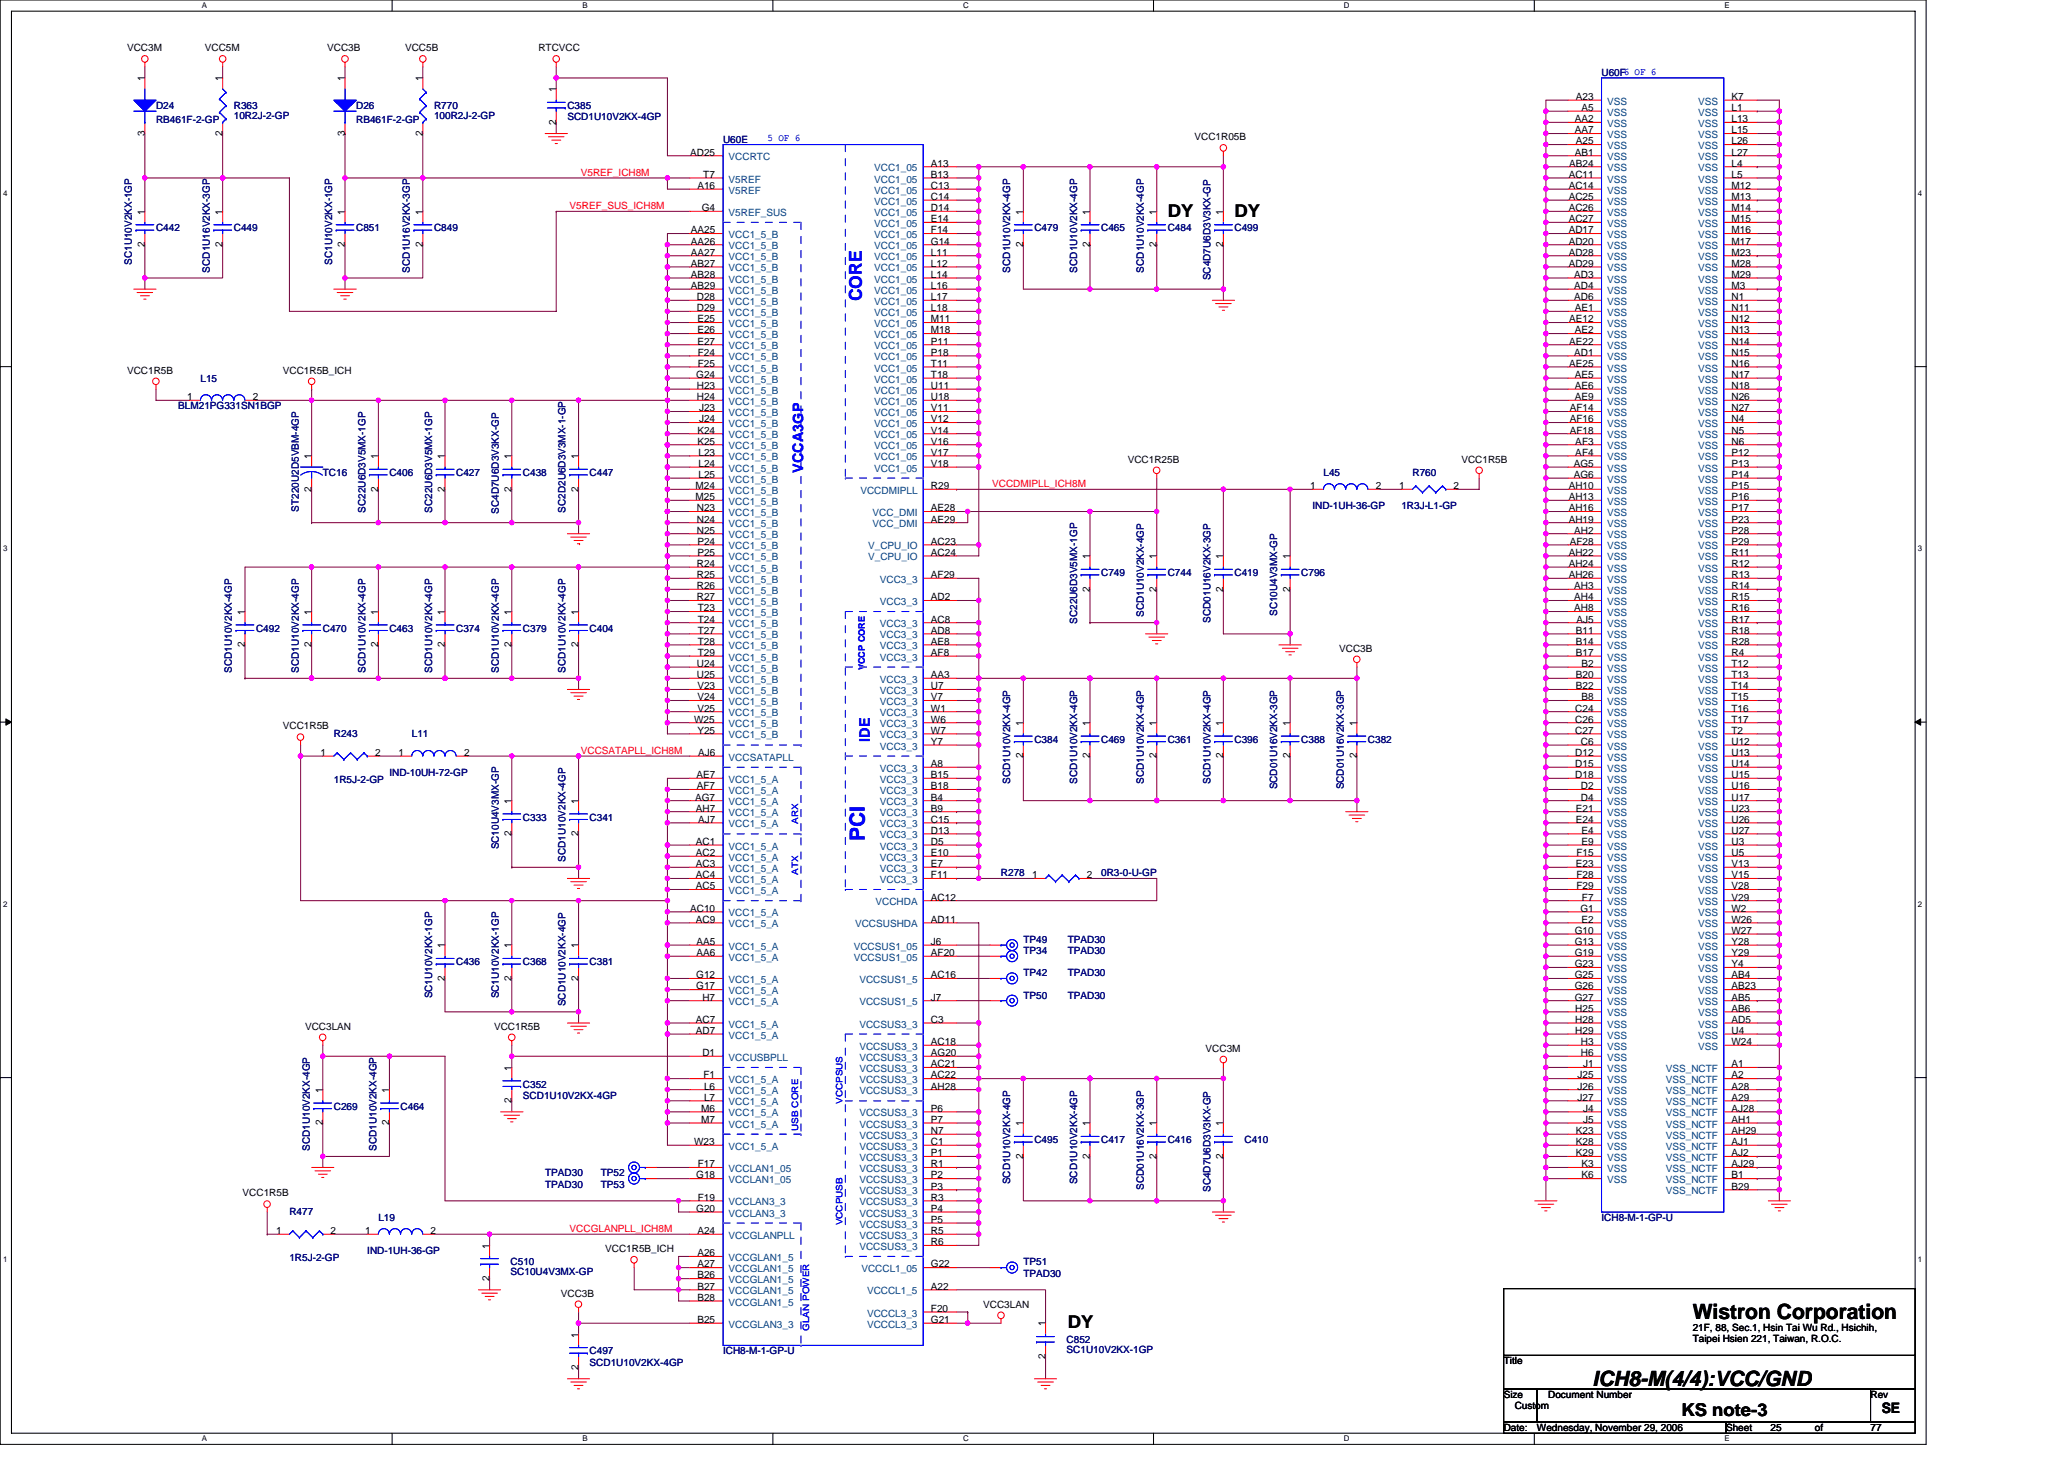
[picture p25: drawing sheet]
<svg xmlns="http://www.w3.org/2000/svg" width="297mm" height="210mm" viewBox="0 0 297 210" stroke-linecap="round" stroke-linejoin="round" font-family="sans-serif">
<defs><g id="words">
<text font-size="3" fill="#00f" x="124.5" y="121" transform="rotate(-90 124.5 121)">PCI</text>
<g font-size="3">
<text x="243.6" y="189.9">Wistron Corporation</text>
<text x="229.2" y="199.5">ICH8-M(4/4):VCC/GND</text>
</g>
<g font-size="2.5">
<text x="168.1" y="31.2">DY</text>
<text x="177.7" y="31.2">DY</text>
<text x="153.7" y="191.2">DY</text>
<text x="242" y="203.8">KS note-3</text>
</g>
<text font-size="2.5" fill="#00f" x="124" y="43.4" transform="rotate(-90 124 43.4)">CORE</text>
<g font-size="2.1" fill="#00f">
<text x="115.6" y="68" transform="rotate(-90 115.6 68)">VCCA3GP</text>
<text x="125.2" y="106.7" transform="rotate(-90 125.2 106.7)">IDE</text>
</g>
<text font-size="2.1" x="270.8" y="203.4">SE</text>
<g font-size="1.4">
<text x="18.3" y="7.4">VCC3M</text>
<text x="20.8" y="11.7" transform="rotate(-90 20.8 11.7)">1</text>
<text x="29.5" y="7.4">VCC5M</text>
<text x="32" y="11.7" transform="rotate(-90 32 11.7)">1</text>
<text x="47.1" y="7.4">VCC3B</text>
<text x="49.6" y="11.7" transform="rotate(-90 49.6 11.7)">1</text>
<text x="58.3" y="7.4">VCC5B</text>
<text x="60.8" y="11.7" transform="rotate(-90 60.8 11.7)">1</text>
<text x="77.5" y="7.4">RTCVCC</text>
<text x="80" y="17.9" transform="rotate(-90 80 17.9)">2</text>
<text x="80" y="13.3" transform="rotate(-90 80 13.3)">1</text>
<text x="226.6" y="17.6">AA2</text>
<text x="226.8" y="14.4">A23</text>
<text x="227.6" y="16">A5</text>
<text x="249.2" y="16">L1</text>
<text x="249.2" y="17.6">L13</text>
<text x="249.2" y="14.4">K7</text>
<text x="20.8" y="19.5" transform="rotate(-90 20.8 19.5)">3</text>
<text x="32" y="19.5" transform="rotate(-90 32 19.5)">2</text>
<text x="49.6" y="19.5" transform="rotate(-90 49.6 19.5)">3</text>
<text x="60.8" y="19.5" transform="rotate(-90 60.8 19.5)">2</text>
<text x="99.3" y="22.4">AD25</text>
<text x="134" y="24">A13</text>
<text x="171.9" y="20.2">VCC1R05B</text>
<text x="225.8" y="24">AB24</text>
<text x="226.6" y="19.2">AA7</text>
<text x="226.6" y="22.4">AB1</text>
<text x="226.8" y="20.8">A25</text>
<text x="249.2" y="24">L4</text>
<text x="249.2" y="19.2">L15</text>
<text x="249.2" y="20.8">L26</text>
<text x="249.2" y="22.4">L27</text>
<text x="100.4" y="27.2">A16</text>
<text x="101.2" y="25.6">T7</text>
<text x="134" y="25.6">B13</text>
<text x="134" y="27.2">C13</text>
<text x="134" y="28.8">C14</text>
<text x="225.8" y="25.6">AC11</text>
<text x="225.8" y="27.2">AC14</text>
<text x="225.8" y="28.8">AC25</text>
<text x="249.2" y="25.6">L5</text>
<text x="249.2" y="27.2">M12</text>
<text x="249.2" y="28.8">M13</text>
<text x="20.8" y="35.5" transform="rotate(-90 20.8 35.5)">2</text>
<text x="20.8" y="30.9" transform="rotate(-90 20.8 30.9)">1</text>
<text x="32" y="35.5" transform="rotate(-90 32 35.5)">2</text>
<text x="32" y="30.9" transform="rotate(-90 32 30.9)">1</text>
<text x="49.6" y="35.5" transform="rotate(-90 49.6 35.5)">2</text>
<text x="49.6" y="30.9" transform="rotate(-90 49.6 30.9)">1</text>
<text x="60.8" y="35.5" transform="rotate(-90 60.8 35.5)">2</text>
<text x="60.8" y="30.9" transform="rotate(-90 60.8 30.9)">1</text>
<text x="99.4" y="33.6">AA25</text>
<text x="99.4" y="35.2">AA26</text>
<text x="101" y="30.4">G4</text>
<text x="134" y="35.2">G14</text>
<text x="134" y="30.4">D14</text>
<text x="134" y="32">E14</text>
<text x="134" y="33.6">F14</text>
<text x="147.3" y="35.5" transform="rotate(-90 147.3 35.5)">2</text>
<text x="147.3" y="30.9" transform="rotate(-90 147.3 30.9)">1</text>
<text x="156.8" y="35.5" transform="rotate(-90 156.8 35.5)">2</text>
<text x="156.8" y="30.9" transform="rotate(-90 156.8 30.9)">1</text>
<text x="166.5" y="35.5" transform="rotate(-90 166.5 35.5)">2</text>
<text x="166.5" y="30.9" transform="rotate(-90 166.5 30.9)">1</text>
<text x="176" y="35.5" transform="rotate(-90 176 35.5)">2</text>
<text x="176" y="30.9" transform="rotate(-90 176 30.9)">1</text>
<text x="225.8" y="30.4">AC26</text>
<text x="225.8" y="32">AC27</text>
<text x="225.8" y="33.6">AD17</text>
<text x="225.8" y="35.2">AD20</text>
<text x="249.2" y="30.4">M14</text>
<text x="249.2" y="32">M15</text>
<text x="249.2" y="33.6">M16</text>
<text x="249.2" y="35.2">M17</text>
<text x="99.4" y="36.8">AA27</text>
<text x="99.4" y="38.4">AB27</text>
<text x="99.4" y="40">AB28</text>
<text x="99.4" y="41.6">AB29</text>
<text x="134" y="36.8">L11</text>
<text x="134" y="38.4">L12</text>
<text x="134" y="40">L14</text>
<text x="134" y="41.6">L16</text>
<text x="225.8" y="36.8">AD28</text>
<text x="225.8" y="38.4">AD29</text>
<text x="226.6" y="40">AD3</text>
<text x="226.6" y="41.6">AD4</text>
<text x="249.2" y="41.6">M3</text>
<text x="249.2" y="36.8">M23</text>
<text x="249.2" y="38.4">M28</text>
<text x="249.2" y="40">M29</text>
<text x="100.3" y="43.2">D28</text>
<text x="100.3" y="44.8">D29</text>
<text x="100.4" y="46.4">E25</text>
<text x="100.4" y="48">E26</text>
<text x="134" y="46.4">M11</text>
<text x="134" y="43.2">L17</text>
<text x="134" y="44.8">L18</text>
<text x="134" y="48">M18</text>
<text x="225.8" y="46.4">AE12</text>
<text x="226.6" y="43.2">AD6</text>
<text x="226.6" y="44.8">AE1</text>
<text x="226.6" y="48">AE2</text>
<text x="249.2" y="43.2">N1</text>
<text x="249.2" y="44.8">N11</text>
<text x="249.2" y="46.4">N12</text>
<text x="249.2" y="48">N13</text>
<text x="18.3" y="53.8">VCC1R5B</text>
<text x="40.7" y="53.8">VCC1R5B_ICH</text>
<text x="100.4" y="49.6">E27</text>
<text x="100.4" y="51.2">F24</text>
<text x="100.4" y="52.8">F25</text>
<text x="134" y="49.6">P11</text>
<text x="134" y="52.8">T11</text>
<text x="134" y="51.2">P18</text>
<text x="225.8" y="49.6">AE22</text>
<text x="225.8" y="52.8">AE25</text>
<text x="226.6" y="51.2">AD1</text>
<text x="249.2" y="49.6">N14</text>
<text x="249.2" y="51.2">N15</text>
<text x="249.2" y="52.8">N16</text>
<text x="26.9" y="57.6">1</text>
<text x="36.4" y="57.6">2</text>
<text x="100.2" y="54.4">G24</text>
<text x="100.3" y="56">H23</text>
<text x="100.3" y="57.6">H24</text>
<text x="100.6" y="59.2">J23</text>
<text x="134" y="56">U11</text>
<text x="134" y="59.2">V11</text>
<text x="134" y="54.4">T18</text>
<text x="134" y="57.6">U18</text>
<text x="225.9" y="59.2">AF14</text>
<text x="226.6" y="54.4">AE5</text>
<text x="226.6" y="56">AE6</text>
<text x="226.6" y="57.6">AE9</text>
<text x="249.2" y="54.4">N17</text>
<text x="249.2" y="56">N18</text>
<text x="249.2" y="57.6">N26</text>
<text x="249.2" y="59.2">N27</text>
<text x="100.4" y="62.4">K24</text>
<text x="100.4" y="64">K25</text>
<text x="100.5" y="65.6">L23</text>
<text x="100.6" y="60.8">J24</text>
<text x="134" y="60.8">V12</text>
<text x="134" y="62.4">V14</text>
<text x="134" y="64">V16</text>
<text x="134" y="65.6">V17</text>
<text x="225.9" y="60.8">AF16</text>
<text x="225.9" y="62.4">AF18</text>
<text x="226.7" y="64">AF3</text>
<text x="226.7" y="65.6">AF4</text>
<text x="249.2" y="60.8">N4</text>
<text x="249.2" y="62.4">N5</text>
<text x="249.2" y="64">N6</text>
<text x="249.2" y="65.6">P12</text>
<text x="44.8" y="70.7" transform="rotate(-90 44.8 70.7)">2</text>
<text x="44.8" y="66.1" transform="rotate(-90 44.8 66.1)">1</text>
<text x="54.4" y="70.7" transform="rotate(-90 54.4 70.7)">2</text>
<text x="54.4" y="66.1" transform="rotate(-90 54.4 66.1)">1</text>
<text x="64" y="70.7" transform="rotate(-90 64 70.7)">2</text>
<text x="64" y="66.1" transform="rotate(-90 64 66.1)">1</text>
<text x="73.6" y="70.7" transform="rotate(-90 73.6 70.7)">2</text>
<text x="73.6" y="66.1" transform="rotate(-90 73.6 66.1)">1</text>
<text x="83.2" y="70.7" transform="rotate(-90 83.2 70.7)">2</text>
<text x="83.2" y="66.1" transform="rotate(-90 83.2 66.1)">1</text>
<text x="100.1" y="70.4">M24</text>
<text x="100.1" y="72">M25</text>
<text x="100.5" y="67.2">L24</text>
<text x="100.5" y="68.8">L25</text>
<text x="134" y="67.2">V18</text>
<text x="134" y="70.4">R29</text>
<text x="162.3" y="66.6">VCC1R25B</text>
<text x="188.5" y="70.4">1</text>
<text x="198" y="70.4">2</text>
<text x="201.4" y="70.4">1</text>
<text x="209.2" y="70.4">2</text>
<text x="210.3" y="66.6">VCC1R5B</text>
<text x="225.8" y="70.4">AH10</text>
<text x="225.8" y="72">AH13</text>
<text x="226.5" y="67.2">AG5</text>
<text x="226.5" y="68.8">AG6</text>
<text x="249.2" y="67.2">P13</text>
<text x="249.2" y="68.8">P14</text>
<text x="249.2" y="70.4">P15</text>
<text x="249.2" y="72">P16</text>
<text x="100.3" y="73.6">N23</text>
<text x="100.3" y="75.2">N24</text>
<text x="100.3" y="76.8">N25</text>
<text x="134" y="73.6">AE28</text>
<text x="134" y="75.2">AE29</text>
<text x="225.8" y="73.6">AH16</text>
<text x="225.8" y="75.2">AH19</text>
<text x="226.6" y="76.8">AH2</text>
<text x="249.2" y="73.6">P17</text>
<text x="249.2" y="75.2">P23</text>
<text x="249.2" y="76.8">P28</text>
<text x="100.3" y="81.6">R24</text>
<text x="100.3" y="83.2">R25</text>
<text x="100.4" y="78.4">P24</text>
<text x="100.4" y="80">P25</text>
<text x="134" y="78.4">AC23</text>
<text x="134" y="80">AC24</text>
<text x="134" y="83.2">AF29</text>
<text x="156.8" y="80.5" transform="rotate(-90 156.8 80.5)">1</text>
<text x="166.5" y="80.5" transform="rotate(-90 166.5 80.5)">1</text>
<text x="176" y="80.5" transform="rotate(-90 176 80.5)">1</text>
<text x="185.6" y="80.5" transform="rotate(-90 185.6 80.5)">1</text>
<text x="225.8" y="80">AH22</text>
<text x="225.8" y="81.6">AH24</text>
<text x="225.8" y="83.2">AH26</text>
<text x="225.9" y="78.4">AF28</text>
<text x="249.2" y="78.4">P29</text>
<text x="249.2" y="80">R11</text>
<text x="249.2" y="81.6">R12</text>
<text x="249.2" y="83.2">R13</text>
<text x="35.2" y="88.5" transform="rotate(-90 35.2 88.5)">1</text>
<text x="44.8" y="88.5" transform="rotate(-90 44.8 88.5)">1</text>
<text x="54.4" y="88.5" transform="rotate(-90 54.4 88.5)">1</text>
<text x="64" y="88.5" transform="rotate(-90 64 88.5)">1</text>
<text x="73.6" y="88.5" transform="rotate(-90 73.6 88.5)">1</text>
<text x="83.2" y="88.5" transform="rotate(-90 83.2 88.5)">1</text>
<text x="100.3" y="84.8">R26</text>
<text x="100.3" y="86.4">R27</text>
<text x="100.4" y="88">T23</text>
<text x="100.4" y="89.6">T24</text>
<text x="134" y="86.4">AD2</text>
<text x="134" y="89.6">AC8</text>
<text x="156.8" y="85.2" transform="rotate(-90 156.8 85.2)">2</text>
<text x="166.5" y="85.2" transform="rotate(-90 166.5 85.2)">2</text>
<text x="176" y="85.2" transform="rotate(-90 176 85.2)">2</text>
<text x="185.6" y="85.2" transform="rotate(-90 185.6 85.2)">2</text>
<text x="226.6" y="84.8">AH3</text>
<text x="226.6" y="86.4">AH4</text>
<text x="226.6" y="88">AH8</text>
<text x="226.9" y="89.6">AJ5</text>
<text x="249.2" y="84.8">R14</text>
<text x="249.2" y="86.4">R15</text>
<text x="249.2" y="88">R16</text>
<text x="249.2" y="89.6">R17</text>
<text x="35.2" y="93.2" transform="rotate(-90 35.2 93.2)">2</text>
<text x="44.8" y="93.2" transform="rotate(-90 44.8 93.2)">2</text>
<text x="54.4" y="93.2" transform="rotate(-90 54.4 93.2)">2</text>
<text x="64" y="93.2" transform="rotate(-90 64 93.2)">2</text>
<text x="73.6" y="93.2" transform="rotate(-90 73.6 93.2)">2</text>
<text x="83.2" y="93.2" transform="rotate(-90 83.2 93.2)">2</text>
<text x="100.3" y="96">U24</text>
<text x="100.4" y="91.2">T27</text>
<text x="100.4" y="92.8">T28</text>
<text x="100.4" y="94.4">T29</text>
<text x="134" y="91.2">AD8</text>
<text x="134" y="92.8">AE8</text>
<text x="134" y="94.4">AF8</text>
<text x="192.7" y="93.8">VCC3B</text>
<text x="226.8" y="91.2">B11</text>
<text x="226.8" y="92.8">B14</text>
<text x="226.8" y="94.4">B17</text>
<text x="227.6" y="96">B2</text>
<text x="249.2" y="91.2">R18</text>
<text x="249.2" y="92.8">R28</text>
<text x="249.2" y="94.4">R4</text>
<text x="249.2" y="96">T12</text>
<text x="100.3" y="97.6">U25</text>
<text x="100.4" y="99.2">V23</text>
<text x="100.4" y="100.8">V24</text>
<text x="134" y="100.8">V7</text>
<text x="134" y="97.6">AA3</text>
<text x="134" y="99.2">U7</text>
<text x="226.8" y="97.6">B20</text>
<text x="226.8" y="99.2">B22</text>
<text x="227.6" y="100.8">B8</text>
<text x="249.2" y="97.6">T13</text>
<text x="249.2" y="99.2">T14</text>
<text x="249.2" y="100.8">T15</text>
<text x="40.7" y="105">VCC1R5B</text>
<text x="99.9" y="104">W25</text>
<text x="100.4" y="102.4">V25</text>
<text x="100.4" y="105.6">Y25</text>
<text x="134" y="104">W6</text>
<text x="134" y="102.4">W1</text>
<text x="134" y="105.6">W7</text>
<text x="134" y="107.2">Y7</text>
<text x="147.3" y="104.5" transform="rotate(-90 147.3 104.5)">1</text>
<text x="156.8" y="104.5" transform="rotate(-90 156.8 104.5)">1</text>
<text x="166.5" y="104.5" transform="rotate(-90 166.5 104.5)">1</text>
<text x="176" y="104.5" transform="rotate(-90 176 104.5)">1</text>
<text x="185.6" y="104.5" transform="rotate(-90 185.6 104.5)">1</text>
<text x="195.3" y="104.5" transform="rotate(-90 195.3 104.5)">1</text>
<text x="226.7" y="102.4">C24</text>
<text x="226.7" y="104">C26</text>
<text x="226.7" y="105.6">C27</text>
<text x="227.5" y="107.2">C6</text>
<text x="249.2" y="102.4">T16</text>
<text x="249.2" y="104">T17</text>
<text x="249.2" y="105.6">T2</text>
<text x="249.2" y="107.2">U12</text>
<text x="46.1" y="108.8">1</text>
<text x="54" y="108.8">2</text>
<text x="57.3" y="108.8">1</text>
<text x="66.8" y="108.8">2</text>
<text x="100.2" y="112">AE7</text>
<text x="100.3" y="113.6">AF7</text>
<text x="100.5" y="108.8">AJ6</text>
<text x="134" y="110.4">A8</text>
<text x="134" y="112">B15</text>
<text x="134" y="113.6">B18</text>
<text x="147.3" y="109.2" transform="rotate(-90 147.3 109.2)">2</text>
<text x="156.8" y="109.2" transform="rotate(-90 156.8 109.2)">2</text>
<text x="166.5" y="109.2" transform="rotate(-90 166.5 109.2)">2</text>
<text x="176" y="109.2" transform="rotate(-90 176 109.2)">2</text>
<text x="185.6" y="109.2" transform="rotate(-90 185.6 109.2)">2</text>
<text x="195.3" y="109.2" transform="rotate(-90 195.3 109.2)">2</text>
<text x="226.7" y="108.8">D12</text>
<text x="226.7" y="110.4">D15</text>
<text x="226.7" y="112">D18</text>
<text x="227.5" y="113.6">D2</text>
<text x="249.2" y="108.8">U13</text>
<text x="249.2" y="110.4">U14</text>
<text x="249.2" y="112">U15</text>
<text x="249.2" y="113.6">U16</text>
<text x="73.6" y="115.7" transform="rotate(-90 73.6 115.7)">1</text>
<text x="83.2" y="115.7" transform="rotate(-90 83.2 115.7)">1</text>
<text x="100.1" y="115.2">AG7</text>
<text x="100.1" y="116.8">AH7</text>
<text x="100.5" y="118.4">AJ7</text>
<text x="134" y="115.2">B4</text>
<text x="134" y="116.8">B9</text>
<text x="134" y="120">D13</text>
<text x="134" y="118.4">C15</text>
<text x="226.8" y="116.8">E21</text>
<text x="226.8" y="118.4">E24</text>
<text x="227.5" y="115.2">D4</text>
<text x="227.6" y="120">E4</text>
<text x="249.2" y="115.2">U17</text>
<text x="249.2" y="116.8">U23</text>
<text x="249.2" y="118.4">U26</text>
<text x="249.2" y="120">U27</text>
<text x="73.6" y="120.4" transform="rotate(-90 73.6 120.4)">2</text>
<text x="83.2" y="120.4" transform="rotate(-90 83.2 120.4)">2</text>
<text x="100.1" y="121.6">AC1</text>
<text x="100.1" y="123.2">AC2</text>
<text x="100.1" y="124.8">AC3</text>
<text x="134" y="121.6">D5</text>
<text x="134" y="124.8">E7</text>
<text x="134" y="123.2">E10</text>
<text x="226.8" y="124.8">E23</text>
<text x="226.9" y="123.2">F15</text>
<text x="227.6" y="121.6">E9</text>
<text x="249.2" y="121.6">U3</text>
<text x="249.2" y="123.2">U5</text>
<text x="249.2" y="124.8">V13</text>
<text x="99.3" y="131.2">AC10</text>
<text x="100.1" y="126.4">AC4</text>
<text x="100.1" y="128">AC5</text>
<text x="134" y="129.6">AC12</text>
<text x="134" y="126.4">F11</text>
<text x="148.5" y="126.4">1</text>
<text x="156.4" y="126.4">2</text>
<text x="226.9" y="126.4">F28</text>
<text x="226.9" y="128">F29</text>
<text x="227.4" y="131.2">G1</text>
<text x="227.7" y="129.6">F7</text>
<text x="249.2" y="126.4">V15</text>
<text x="249.2" y="128">V28</text>
<text x="249.2" y="129.6">V29</text>
<text x="249.2" y="131.2">W2</text>
<text x="64" y="136.5" transform="rotate(-90 64 136.5)">1</text>
<text x="73.6" y="136.5" transform="rotate(-90 73.6 136.5)">1</text>
<text x="83.2" y="136.5" transform="rotate(-90 83.2 136.5)">1</text>
<text x="100.1" y="132.8">AC9</text>
<text x="100.2" y="136">AA5</text>
<text x="100.2" y="137.6">AA6</text>
<text x="134" y="136">J6</text>
<text x="134" y="137.6">AF20</text>
<text x="134" y="132.8">AD11</text>
<text x="226.6" y="134.4">G10</text>
<text x="226.6" y="136">G13</text>
<text x="226.6" y="137.6">G19</text>
<text x="227.6" y="132.8">E2</text>
<text x="249.2" y="132.8">W26</text>
<text x="249.2" y="134.4">W27</text>
<text x="249.2" y="136">Y28</text>
<text x="249.2" y="137.6">Y29</text>
<text x="64" y="141.2" transform="rotate(-90 64 141.2)">2</text>
<text x="73.6" y="141.2" transform="rotate(-90 73.6 141.2)">2</text>
<text x="83.2" y="141.2" transform="rotate(-90 83.2 141.2)">2</text>
<text x="100.2" y="140.8">G12</text>
<text x="100.2" y="142.4">G17</text>
<text x="101.1" y="144">H7</text>
<text x="134" y="140.8">AC16</text>
<text x="134" y="144">J7</text>
<text x="226.6" y="139.2">G23</text>
<text x="226.6" y="140.8">G25</text>
<text x="226.6" y="142.4">G26</text>
<text x="226.6" y="144">G27</text>
<text x="249.2" y="139.2">Y4</text>
<text x="249.2" y="140.8">AB4</text>
<text x="249.2" y="142.4">AB23</text>
<text x="249.2" y="144">AB5</text>
<text x="43.9" y="148.2">VCC3LAN</text>
<text x="71.1" y="148.2">VCC1R5B</text>
<text x="100.1" y="147.2">AC7</text>
<text x="100.1" y="148.8">AD7</text>
<text x="134" y="147.2">C3</text>
<text x="226.7" y="145.6">H25</text>
<text x="226.7" y="147.2">H28</text>
<text x="226.7" y="148.8">H29</text>
<text x="249.2" y="145.6">AB6</text>
<text x="249.2" y="147.2">AD5</text>
<text x="249.2" y="148.8">U4</text>
<text x="73.6" y="154.1" transform="rotate(-90 73.6 154.1)">1</text>
<text x="101.1" y="152">D1</text>
<text x="101.2" y="155.2">F1</text>
<text x="134" y="150.4">AC18</text>
<text x="134" y="152">AG20</text>
<text x="134" y="153.6">AC21</text>
<text x="134" y="155.2">AC22</text>
<text x="173.5" y="151.4">VCC3M</text>
<text x="227" y="155.2">J25</text>
<text x="227.5" y="150.4">H3</text>
<text x="227.5" y="152">H6</text>
<text x="227.8" y="153.6">J1</text>
<text x="249.2" y="150.4">W24</text>
<text x="249.2" y="153.6">A1</text>
<text x="249.2" y="155.2">A2</text>
<text x="46.4" y="161.9" transform="rotate(-90 46.4 161.9)">2</text>
<text x="46.4" y="157.3" transform="rotate(-90 46.4 157.3)">1</text>
<text x="56" y="161.9" transform="rotate(-90 56 161.9)">2</text>
<text x="56" y="157.3" transform="rotate(-90 56 157.3)">1</text>
<text x="73.6" y="158.7" transform="rotate(-90 73.6 158.7)">2</text>
<text x="100.9" y="160">M6</text>
<text x="100.9" y="161.6">M7</text>
<text x="101.3" y="156.8">L6</text>
<text x="101.3" y="158.4">L7</text>
<text x="134" y="156.8">AH28</text>
<text x="134" y="160">P6</text>
<text x="134" y="161.6">P7</text>
<text x="227" y="156.8">J26</text>
<text x="227" y="158.4">J27</text>
<text x="227.8" y="160">J4</text>
<text x="227.8" y="161.6">J5</text>
<text x="249.2" y="161.6">AH1</text>
<text x="249.2" y="156.8">A28</text>
<text x="249.2" y="160">AJ28</text>
<text x="249.2" y="158.4">A29</text>
<text x="99.9" y="164.8">W23</text>
<text x="100.4" y="168">F17</text>
<text x="134" y="164.8">C1</text>
<text x="134" y="166.4">P1</text>
<text x="134" y="168">R1</text>
<text x="134" y="163.2">N7</text>
<text x="147.3" y="166.8" transform="rotate(-90 147.3 166.8)">2</text>
<text x="147.3" y="162.1" transform="rotate(-90 147.3 162.1)">1</text>
<text x="156.8" y="166.8" transform="rotate(-90 156.8 166.8)">2</text>
<text x="156.8" y="162.1" transform="rotate(-90 156.8 162.1)">1</text>
<text x="166.5" y="166.8" transform="rotate(-90 166.5 166.8)">2</text>
<text x="166.5" y="162.1" transform="rotate(-90 166.5 162.1)">1</text>
<text x="176" y="166.8" transform="rotate(-90 176 166.8)">2</text>
<text x="176" y="162.1" transform="rotate(-90 176 162.1)">1</text>
<text x="226.8" y="163.2">K23</text>
<text x="226.8" y="164.8">K28</text>
<text x="226.8" y="166.4">K29</text>
<text x="227.6" y="168">K3</text>
<text x="249.2" y="164.8">AJ1</text>
<text x="249.2" y="166.4">AJ2</text>
<text x="249.2" y="163.2">AH29</text>
<text x="249.2" y="168">AJ29</text>
<text x="34.9" y="172.2">VCC1R5B</text>
<text x="100.2" y="169.6">G18</text>
<text x="100.4" y="172.8">F19</text>
<text x="134" y="169.6">P2</text>
<text x="134" y="171.2">P3</text>
<text x="134" y="172.8">R3</text>
<text x="227.6" y="169.6">K6</text>
<text x="249.2" y="169.6">B1</text>
<text x="249.2" y="171.2">B29</text>
<text x="39.7" y="177.6">1</text>
<text x="47.6" y="177.6">2</text>
<text x="52.5" y="177.6">1</text>
<text x="62" y="177.6">2</text>
<text x="70.4" y="179.7" transform="rotate(-90 70.4 179.7)">1</text>
<text x="100.2" y="174.4">G20</text>
<text x="100.4" y="177.6">A24</text>
<text x="134" y="174.4">P4</text>
<text x="134" y="176">P5</text>
<text x="134" y="177.6">R5</text>
<text x="134" y="179.2">R6</text>
<text x="70.4" y="184.4" transform="rotate(-90 70.4 184.4)">2</text>
<text x="87.1" y="180.2">VCC1R5B_ICH</text>
<text x="100.4" y="180.8">A26</text>
<text x="100.4" y="184">B26</text>
<text x="100.4" y="182.4">A27</text>
<text x="100.4" y="185.6">B27</text>
<text x="134" y="185.6">A22</text>
<text x="134" y="182.4">G22</text>
<text x="80.7" y="186.6">VCC3B</text>
<text x="100.4" y="187.2">B28</text>
<text x="100.4" y="190.4">B25</text>
<text x="134" y="188.8">F20</text>
<text x="134" y="190.4">G21</text>
<text x="141.5" y="188.2">VCC3LAN</text>
<text x="150.4" y="190.9" transform="rotate(-90 150.4 190.9)">1</text>
<text x="243.6" y="191.6">21F, 88, Sec.1, Hsin Tai Wu Rd., Hsichih,</text>
<text x="83.2" y="197.2" transform="rotate(-90 83.2 197.2)">2</text>
<text x="83.2" y="192.5" transform="rotate(-90 83.2 192.5)">1</text>
<text x="150.4" y="195.6" transform="rotate(-90 150.4 195.6)">2</text>
<text x="216.4" y="196.4">Title</text>
<text x="243.6" y="193.2">Taipei Hsien 221, Taiwan, R.O.C.</text>
<text x="216.4" y="201.2">Size</text>
<text x="218" y="202.8">Custom</text>
<text x="222.8" y="201.2">Document Number</text>
<text x="269.2" y="201.2">Rev</text>
<text x="216.4" y="206">Date:</text>
<text x="221.2" y="206">Wednesday, November 29, 2006</text>
<text x="248.4" y="206">Sheet</text>
<text x="254.8" y="206">25</text>
<text x="261.2" y="206">of</text>
<text x="269.2" y="206">77</text>
</g>
<g font-size="1.4" fill="#000080">
<text x="230.5" y="10.9">U60F6 OF 6</text>
<text x="22.5" y="15.7">D24</text>
<text x="22.5" y="17.6">RB461F-2-GP</text>
<text x="33.7" y="15.7">R363</text>
<text x="33.7" y="17.1">10R2J-2-GP</text>
<text x="51.3" y="15.7">D26</text>
<text x="51.3" y="17.6">RB461F-2-GP</text>
<text x="62.5" y="15.7">R770</text>
<text x="62.5" y="17.1">100R2J-2-GP</text>
<text x="81.7" y="15.7">C385</text>
<text x="81.7" y="17.3">SCD1U10V2KX-4GP</text>
<text x="104.1" y="20.5">U60E</text>
<text x="22.5" y="33.3">C442</text>
<text x="33.7" y="33.3">C449</text>
<text x="51.3" y="33.3">C851</text>
<text x="62.5" y="33.3">C849</text>
<text x="148.9" y="33.3">C479</text>
<text x="158.5" y="33.3">C465</text>
<text x="168.1" y="33.3">C484</text>
<text x="177.7" y="33.3">C499</text>
<text x="19" y="38.1" transform="rotate(-90 19 38.1)">SC1U10V2KX-1GP</text>
<text x="30.2" y="39.2" transform="rotate(-90 30.2 39.2)">SCD1U16V2KX-3GP</text>
<text x="47.8" y="38.1" transform="rotate(-90 47.8 38.1)">SC1U10V2KX-1GP</text>
<text x="59" y="39.2" transform="rotate(-90 59 39.2)">SCD1U16V2KX-3GP</text>
<text x="145.4" y="39.2" transform="rotate(-90 145.4 39.2)">SCD1U10V2KX-4GP</text>
<text x="155" y="39.2" transform="rotate(-90 155 39.2)">SCD1U10V2KX-4GP</text>
<text x="164.6" y="39.2" transform="rotate(-90 164.6 39.2)">SCD1U10V2KX-4GP</text>
<text x="174.2" y="40.3" transform="rotate(-90 174.2 40.3)">SC4D7U6D3V3KX-GP</text>
<text x="25.7" y="58.9">BLM21PG331SN1BGP</text>
<text x="28.8" y="54.9">L15</text>
<text x="46.5" y="68.5">TC16</text>
<text x="56" y="68.5">C406</text>
<text x="65.7" y="68.5">C427</text>
<text x="75.3" y="68.5">C438</text>
<text x="84.9" y="68.5">C447</text>
<text x="190.5" y="68.5">L45</text>
<text x="203.3" y="68.5">R760</text>
<text x="43" y="73.6" transform="rotate(-90 43 73.6)">ST220U2D5VBM-4GP</text>
<text x="52.6" y="73.8" transform="rotate(-90 52.6 73.8)">SC22U6D3V5MX-1GP</text>
<text x="62.2" y="73.8" transform="rotate(-90 62.2 73.8)">SC22U6D3V5MX-1GP</text>
<text x="71.8" y="73.9" transform="rotate(-90 71.8 73.9)">SC4D7U6D3V3KX-GP</text>
<text x="81.4" y="73.8" transform="rotate(-90 81.4 73.8)">SC2D2U6D3V3MX-1-GP</text>
<text x="188.9" y="73.3">IND-1UH-36-GP</text>
<text x="201.7" y="73.3">1R3J-L1-GP</text>
<text x="158.5" y="82.9">C749</text>
<text x="168.1" y="82.9">C744</text>
<text x="177.7" y="82.9">C419</text>
<text x="187.3" y="82.9">C796</text>
<text x="155" y="89.8" transform="rotate(-90 155 89.8)">SC22U6D3V5MX-1GP</text>
<text x="164.6" y="88.8" transform="rotate(-90 164.6 88.8)">SCD1U10V2KX-4GP</text>
<text x="174.2" y="89.6" transform="rotate(-90 174.2 89.6)">SCD01U16V2KX-3GP</text>
<text x="183.8" y="88.7" transform="rotate(-90 183.8 88.7)">SC10U4V3MX-GP</text>
<text x="36.8" y="90.9">C492</text>
<text x="46.5" y="90.9">C470</text>
<text x="56" y="90.9">C463</text>
<text x="65.7" y="90.9">C374</text>
<text x="75.3" y="90.9">C379</text>
<text x="84.9" y="90.9">C404</text>
<text x="33.4" y="96.8" transform="rotate(-90 33.4 96.8)">SCD1U10V2KX-4GP</text>
<text x="43" y="96.8" transform="rotate(-90 43 96.8)">SCD1U10V2KX-4GP</text>
<text x="52.6" y="96.8" transform="rotate(-90 52.6 96.8)">SCD1U10V2KX-4GP</text>
<text x="62.2" y="96.8" transform="rotate(-90 62.2 96.8)">SCD1U10V2KX-4GP</text>
<text x="71.8" y="96.8" transform="rotate(-90 71.8 96.8)">SCD1U10V2KX-4GP</text>
<text x="81.4" y="96.8" transform="rotate(-90 81.4 96.8)">SCD1U10V2KX-4GP</text>
<text x="48" y="106.1">R243</text>
<text x="59.3" y="106.1">L11</text>
<text x="148.9" y="106.9">C384</text>
<text x="158.5" y="106.9">C469</text>
<text x="168.1" y="106.9">C361</text>
<text x="177.7" y="106.9">C396</text>
<text x="187.3" y="106.9">C388</text>
<text x="196.9" y="106.9">C382</text>
<text x="48" y="112.7">1R5J-2-GP</text>
<text x="56" y="111.7">IND-10UH-72-GP</text>
<text x="145.4" y="112.8" transform="rotate(-90 145.4 112.8)">SCD1U10V2KX-4GP</text>
<text x="155" y="112.8" transform="rotate(-90 155 112.8)">SCD1U10V2KX-4GP</text>
<text x="164.6" y="112.8" transform="rotate(-90 164.6 112.8)">SCD1U10V2KX-4GP</text>
<text x="174.2" y="112.8" transform="rotate(-90 174.2 112.8)">SCD1U10V2KX-4GP</text>
<text x="183.8" y="113.6" transform="rotate(-90 183.8 113.6)">SCD01U16V2KX-3GP</text>
<text x="193.4" y="113.6" transform="rotate(-90 193.4 113.6)">SCD01U16V2KX-3GP</text>
<text x="75.3" y="118.1">C333</text>
<text x="84.9" y="118.1">C341</text>
<text x="71.8" y="122.3" transform="rotate(-90 71.8 122.3)">SC10U4V3MX-GP</text>
<text x="81.4" y="124" transform="rotate(-90 81.4 124)">SCD1U10V2KX-4GP</text>
<text x="144.1" y="126.1">R278</text>
<text x="158.5" y="126.1">0R3-0-U-GP</text>
<text x="147.3" y="137.3">TP34</text>
<text x="147.3" y="135.7">TP49</text>
<text x="153.7" y="137.3">TPAD30</text>
<text x="153.7" y="135.7">TPAD30</text>
<text x="62.2" y="143.7" transform="rotate(-90 62.2 143.7)">SC1U10V2KX-1GP</text>
<text x="65.7" y="138.9">C436</text>
<text x="71.8" y="143.7" transform="rotate(-90 71.8 143.7)">SC1U10V2KX-1GP</text>
<text x="75.3" y="138.9">C368</text>
<text x="84.9" y="138.9">C381</text>
<text x="147.3" y="140.5">TP42</text>
<text x="147.3" y="143.7">TP50</text>
<text x="153.7" y="140.5">TPAD30</text>
<text x="153.7" y="143.7">TPAD30</text>
<text x="81.4" y="144.8" transform="rotate(-90 81.4 144.8)">SCD1U10V2KX-4GP</text>
<text x="48" y="159.7">C269</text>
<text x="57.7" y="159.7">C464</text>
<text x="75.3" y="156.5">C352</text>
<text x="75.3" y="158.1">SCD1U10V2KX-4GP</text>
<text x="44.6" y="165.6" transform="rotate(-90 44.6 165.6)">SCD1U10V2KX-4GP</text>
<text x="54.2" y="165.6" transform="rotate(-90 54.2 165.6)">SCD1U10V2KX-4GP</text>
<text x="148.9" y="164.5">C495</text>
<text x="158.5" y="164.5">C417</text>
<text x="168.1" y="164.5">C416</text>
<text x="179.1" y="164.5">C410</text>
<text x="78.5" y="170.9">TPAD30</text>
<text x="78.5" y="169.3">TPAD30</text>
<text x="86.5" y="170.9">TP53</text>
<text x="86.5" y="169.3">TP52</text>
<text x="145.4" y="170.4" transform="rotate(-90 145.4 170.4)">SCD1U10V2KX-4GP</text>
<text x="155" y="170.4" transform="rotate(-90 155 170.4)">SCD1U10V2KX-4GP</text>
<text x="164.6" y="171.2" transform="rotate(-90 164.6 171.2)">SCD01U16V2KX-3GP</text>
<text x="174.2" y="171.6" transform="rotate(-90 174.2 171.6)">SC4D7U6D3V3KX-GP</text>
<text x="41.7" y="174.9">R477</text>
<text x="54.5" y="175.7">L19</text>
<text x="230.5" y="175.7">ICH8-M-1-GP-U</text>
<text x="41.7" y="181.5">1R5J-2-GP</text>
<text x="52.8" y="180.5">IND-1UH-36-GP</text>
<text x="73.5" y="182.1">C510</text>
<text x="73.5" y="183.6">SC10U4V3MX-GP</text>
<text x="147.3" y="182.1">TP51</text>
<text x="147.3" y="183.7">TPAD30</text>
<text x="84.9" y="194.9">C497</text>
<text x="84.9" y="196.5">SCD1U10V2KX-4GP</text>
<text x="104.1" y="194.9">ICH8-M-1-GP-U</text>
<text x="153.5" y="193.3">C852</text>
<text x="153.5" y="194.8">SC1U10V2KX-1GP</text>
</g>
<g font-size="1.4" fill="#004080">
<text x="231.3" y="15.1">VSS</text>
<text x="231.3" y="16.7">VSS</text>
<text x="244.4" y="16.7">VSS</text>
<text x="244.4" y="15.1">VSS</text>
<text x="104.9" y="23.1">VCCRTC</text>
<text x="231.3" y="18.3">VSS</text>
<text x="231.3" y="19.9">VSS</text>
<text x="231.3" y="21.5">VSS</text>
<text x="231.3" y="23.1">VSS</text>
<text x="244.4" y="18.3">VSS</text>
<text x="244.4" y="19.9">VSS</text>
<text x="244.4" y="21.5">VSS</text>
<text x="244.4" y="23.1">VSS</text>
<text x="104.9" y="26.3">V5REF</text>
<text x="104.9" y="27.9">V5REF</text>
<text x="125.8" y="24.7">VCC1_05</text>
<text x="125.8" y="26.3">VCC1_05</text>
<text x="125.8" y="27.9">VCC1_05</text>
<text x="125.8" y="29.5">VCC1_05</text>
<text x="231.3" y="24.7">VSS</text>
<text x="231.3" y="26.3">VSS</text>
<text x="231.3" y="27.9">VSS</text>
<text x="231.3" y="29.5">VSS</text>
<text x="244.4" y="24.7">VSS</text>
<text x="244.4" y="26.3">VSS</text>
<text x="244.4" y="27.9">VSS</text>
<text x="244.4" y="29.5">VSS</text>
<text x="104.9" y="31.1">V5REF_SUS</text>
<text x="104.9" y="34.3">VCC1_5_B</text>
<text x="104.9" y="35.9">VCC1_5_B</text>
<text x="125.8" y="35.9">VCC1_05</text>
<text x="125.8" y="31.1">VCC1_05</text>
<text x="125.8" y="32.7">VCC1_05</text>
<text x="125.8" y="34.3">VCC1_05</text>
<text x="231.3" y="31.1">VSS</text>
<text x="231.3" y="32.7">VSS</text>
<text x="231.3" y="34.3">VSS</text>
<text x="231.3" y="35.9">VSS</text>
<text x="244.4" y="31.1">VSS</text>
<text x="244.4" y="32.7">VSS</text>
<text x="244.4" y="34.3">VSS</text>
<text x="244.4" y="35.9">VSS</text>
<text x="104.9" y="37.5">VCC1_5_B</text>
<text x="104.9" y="39.1">VCC1_5_B</text>
<text x="104.9" y="40.7">VCC1_5_B</text>
<text x="125.8" y="37.5">VCC1_05</text>
<text x="125.8" y="39.1">VCC1_05</text>
<text x="125.8" y="40.7">VCC1_05</text>
<text x="231.3" y="37.5">VSS</text>
<text x="231.3" y="39.1">VSS</text>
<text x="231.3" y="40.7">VSS</text>
<text x="244.4" y="37.5">VSS</text>
<text x="244.4" y="39.1">VSS</text>
<text x="244.4" y="40.7">VSS</text>
<text x="104.9" y="42.3">VCC1_5_B</text>
<text x="104.9" y="43.9">VCC1_5_B</text>
<text x="104.9" y="45.5">VCC1_5_B</text>
<text x="104.9" y="47.1">VCC1_5_B</text>
<text x="125.8" y="47.1">VCC1_05</text>
<text x="125.8" y="42.3">VCC1_05</text>
<text x="125.8" y="43.9">VCC1_05</text>
<text x="125.8" y="45.5">VCC1_05</text>
<text x="231.3" y="42.3">VSS</text>
<text x="231.3" y="43.9">VSS</text>
<text x="231.3" y="45.5">VSS</text>
<text x="231.3" y="47.1">VSS</text>
<text x="244.4" y="43.9">VSS</text>
<text x="244.4" y="42.3">VSS</text>
<text x="244.4" y="45.5">VSS</text>
<text x="244.4" y="47.1">VSS</text>
<text x="104.9" y="48.7">VCC1_5_B</text>
<text x="104.9" y="50.3">VCC1_5_B</text>
<text x="104.9" y="51.9">VCC1_5_B</text>
<text x="104.9" y="53.5">VCC1_5_B</text>
<text x="125.8" y="50.3">VCC1_05</text>
<text x="125.8" y="53.5">VCC1_05</text>
<text x="125.8" y="48.7">VCC1_05</text>
<text x="125.8" y="51.9">VCC1_05</text>
<text x="231.3" y="48.7">VSS</text>
<text x="231.3" y="50.3">VSS</text>
<text x="231.3" y="51.9">VSS</text>
<text x="231.3" y="53.5">VSS</text>
<text x="244.4" y="48.7">VSS</text>
<text x="244.4" y="50.3">VSS</text>
<text x="244.4" y="51.9">VSS</text>
<text x="244.4" y="53.5">VSS</text>
<text x="104.9" y="55.1">VCC1_5_B</text>
<text x="104.9" y="56.7">VCC1_5_B</text>
<text x="104.9" y="58.3">VCC1_5_B</text>
<text x="104.9" y="59.9">VCC1_5_B</text>
<text x="125.8" y="56.7">VCC1_05</text>
<text x="125.8" y="59.9">VCC1_05</text>
<text x="125.8" y="55.1">VCC1_05</text>
<text x="125.8" y="58.3">VCC1_05</text>
<text x="231.3" y="55.1">VSS</text>
<text x="231.3" y="56.7">VSS</text>
<text x="231.3" y="58.3">VSS</text>
<text x="231.3" y="59.9">VSS</text>
<text x="244.4" y="55.1">VSS</text>
<text x="244.4" y="56.7">VSS</text>
<text x="244.4" y="58.3">VSS</text>
<text x="244.4" y="59.9">VSS</text>
<text x="104.9" y="61.5">VCC1_5_B</text>
<text x="104.9" y="63.1">VCC1_5_B</text>
<text x="104.9" y="64.7">VCC1_5_B</text>
<text x="125.8" y="61.5">VCC1_05</text>
<text x="125.8" y="63.1">VCC1_05</text>
<text x="125.8" y="64.7">VCC1_05</text>
<text x="231.3" y="61.5">VSS</text>
<text x="231.3" y="63.1">VSS</text>
<text x="231.3" y="64.7">VSS</text>
<text x="244.4" y="61.5">VSS</text>
<text x="244.4" y="63.1">VSS</text>
<text x="244.4" y="64.7">VSS</text>
<text x="104.9" y="66.3">VCC1_5_B</text>
<text x="104.9" y="67.9">VCC1_5_B</text>
<text x="104.9" y="69.5">VCC1_5_B</text>
<text x="104.9" y="71.1">VCC1_5_B</text>
<text x="123.8" y="71.1">VCCDMIPLL</text>
<text x="125.8" y="66.3">VCC1_05</text>
<text x="125.8" y="67.9">VCC1_05</text>
<text x="231.3" y="66.3">VSS</text>
<text x="231.3" y="67.9">VSS</text>
<text x="231.3" y="69.5">VSS</text>
<text x="231.3" y="71.1">VSS</text>
<text x="244.4" y="66.3">VSS</text>
<text x="244.4" y="67.9">VSS</text>
<text x="244.4" y="69.5">VSS</text>
<text x="244.4" y="71.1">VSS</text>
<text x="104.9" y="72.7">VCC1_5_B</text>
<text x="104.9" y="74.3">VCC1_5_B</text>
<text x="104.9" y="75.9">VCC1_5_B</text>
<text x="104.9" y="77.5">VCC1_5_B</text>
<text x="125.6" y="74.3">VCC_DMI</text>
<text x="125.6" y="75.9">VCC_DMI</text>
<text x="231.3" y="72.7">VSS</text>
<text x="231.3" y="74.3">VSS</text>
<text x="231.3" y="75.9">VSS</text>
<text x="231.3" y="77.5">VSS</text>
<text x="244.4" y="72.7">VSS</text>
<text x="244.4" y="74.3">VSS</text>
<text x="244.4" y="75.9">VSS</text>
<text x="244.4" y="77.5">VSS</text>
<text x="104.9" y="79.1">VCC1_5_B</text>
<text x="104.9" y="80.7">VCC1_5_B</text>
<text x="104.9" y="82.3">VCC1_5_B</text>
<text x="104.9" y="83.9">VCC1_5_B</text>
<text x="124.9" y="79.1">V_CPU_IO</text>
<text x="124.9" y="80.7">V_CPU_IO</text>
<text x="126.6" y="83.9">VCC3_3</text>
<text x="231.3" y="79.1">VSS</text>
<text x="231.3" y="80.7">VSS</text>
<text x="231.3" y="82.3">VSS</text>
<text x="231.3" y="83.9">VSS</text>
<text x="244.4" y="79.1">VSS</text>
<text x="244.4" y="80.7">VSS</text>
<text x="244.4" y="82.3">VSS</text>
<text x="244.4" y="83.9">VSS</text>
<text x="104.9" y="85.5">VCC1_5_B</text>
<text x="104.9" y="87.1">VCC1_5_B</text>
<text x="104.9" y="88.7">VCC1_5_B</text>
<text x="126.6" y="87.1">VCC3_3</text>
<text x="231.3" y="85.5">VSS</text>
<text x="231.3" y="87.1">VSS</text>
<text x="231.3" y="88.7">VSS</text>
<text x="244.4" y="85.5">VSS</text>
<text x="244.4" y="87.1">VSS</text>
<text x="244.4" y="88.7">VSS</text>
<text x="104.9" y="90.3">VCC1_5_B</text>
<text x="104.9" y="91.9">VCC1_5_B</text>
<text x="104.9" y="93.5">VCC1_5_B</text>
<text x="104.9" y="95.1">VCC1_5_B</text>
<text x="126.6" y="91.9">VCC3_3</text>
<text x="126.6" y="93.5">VCC3_3</text>
<text x="126.6" y="95.1">VCC3_3</text>
<text x="126.6" y="90.3">VCC3_3</text>
<text x="231.3" y="90.3">VSS</text>
<text x="231.3" y="91.9">VSS</text>
<text x="231.3" y="93.5">VSS</text>
<text x="231.3" y="95.1">VSS</text>
<text x="244.4" y="90.3">VSS</text>
<text x="244.4" y="91.9">VSS</text>
<text x="244.4" y="93.5">VSS</text>
<text x="244.4" y="95.1">VSS</text>
<text x="104.9" y="99.9">VCC1_5_B</text>
<text x="104.9" y="96.7">VCC1_5_B</text>
<text x="104.9" y="101.5">VCC1_5_B</text>
<text x="104.9" y="98.3">VCC1_5_B</text>
<text x="126.6" y="101.5">VCC3_3</text>
<text x="126.6" y="98.3">VCC3_3</text>
<text x="126.6" y="99.9">VCC3_3</text>
<text x="231.3" y="96.7">VSS</text>
<text x="231.3" y="98.3">VSS</text>
<text x="231.3" y="99.9">VSS</text>
<text x="231.3" y="101.5">VSS</text>
<text x="244.4" y="96.7">VSS</text>
<text x="244.4" y="98.3">VSS</text>
<text x="244.4" y="99.9">VSS</text>
<text x="244.4" y="101.5">VSS</text>
<text x="104.9" y="103.1">VCC1_5_B</text>
<text x="104.9" y="104.7">VCC1_5_B</text>
<text x="104.9" y="106.3">VCC1_5_B</text>
<text x="126.6" y="104.7">VCC3_3</text>
<text x="126.6" y="103.1">VCC3_3</text>
<text x="126.6" y="106.3">VCC3_3</text>
<text x="126.6" y="107.9">VCC3_3</text>
<text x="231.3" y="103.1">VSS</text>
<text x="231.3" y="104.7">VSS</text>
<text x="231.3" y="106.3">VSS</text>
<text x="231.3" y="107.9">VSS</text>
<text x="244.4" y="103.1">VSS</text>
<text x="244.4" y="104.7">VSS</text>
<text x="244.4" y="106.3">VSS</text>
<text x="244.4" y="107.9">VSS</text>
<text x="104.9" y="109.5">VCCSATAPLL</text>
<text x="104.9" y="112.7">VCC1_5_A</text>
<text x="126.6" y="111.1">VCC3_3</text>
<text x="126.6" y="112.7">VCC3_3</text>
<text x="231.3" y="109.5">VSS</text>
<text x="231.3" y="111.1">VSS</text>
<text x="231.3" y="112.7">VSS</text>
<text x="244.4" y="109.5">VSS</text>
<text x="244.4" y="111.1">VSS</text>
<text x="244.4" y="112.7">VSS</text>
<text x="104.9" y="114.3">VCC1_5_A</text>
<text x="104.9" y="115.9">VCC1_5_A</text>
<text x="104.9" y="117.5">VCC1_5_A</text>
<text x="104.9" y="119.1">VCC1_5_A</text>
<text x="126.6" y="115.9">VCC3_3</text>
<text x="126.6" y="117.5">VCC3_3</text>
<text x="126.6" y="114.3">VCC3_3</text>
<text x="126.6" y="119.1">VCC3_3</text>
<text x="231.3" y="114.3">VSS</text>
<text x="231.3" y="115.9">VSS</text>
<text x="231.3" y="117.5">VSS</text>
<text x="231.3" y="119.1">VSS</text>
<text x="244.4" y="114.3">VSS</text>
<text x="244.4" y="115.9">VSS</text>
<text x="244.4" y="117.5">VSS</text>
<text x="244.4" y="119.1">VSS</text>
<text x="104.9" y="122.3">VCC1_5_A</text>
<text x="104.9" y="123.9">VCC1_5_A</text>
<text x="104.9" y="125.5">VCC1_5_A</text>
<text x="126.6" y="122.3">VCC3_3</text>
<text x="126.6" y="125.5">VCC3_3</text>
<text x="126.6" y="123.9">VCC3_3</text>
<text x="126.6" y="120.7">VCC3_3</text>
<text x="231.3" y="120.7">VSS</text>
<text x="231.3" y="122.3">VSS</text>
<text x="231.3" y="123.9">VSS</text>
<text x="231.3" y="125.5">VSS</text>
<text x="244.4" y="120.7">VSS</text>
<text x="244.4" y="122.3">VSS</text>
<text x="244.4" y="123.9">VSS</text>
<text x="244.4" y="125.5">VSS</text>
<text x="104.9" y="131.9">VCC1_5_A</text>
<text x="104.9" y="127.1">VCC1_5_A</text>
<text x="104.9" y="128.7">VCC1_5_A</text>
<text x="126" y="130.3">VCCHDA</text>
<text x="126.6" y="127.1">VCC3_3</text>
<text x="231.3" y="127.1">VSS</text>
<text x="231.3" y="128.7">VSS</text>
<text x="231.3" y="130.3">VSS</text>
<text x="231.3" y="131.9">VSS</text>
<text x="244.4" y="127.1">VSS</text>
<text x="244.4" y="128.7">VSS</text>
<text x="244.4" y="130.3">VSS</text>
<text x="244.4" y="131.9">VSS</text>
<text x="104.9" y="133.5">VCC1_5_A</text>
<text x="104.9" y="136.7">VCC1_5_A</text>
<text x="122.9" y="136.7">VCCSUS1_05</text>
<text x="123.1" y="133.5">VCCSUSHDA</text>
<text x="231.3" y="133.5">VSS</text>
<text x="231.3" y="135.1">VSS</text>
<text x="231.3" y="136.7">VSS</text>
<text x="244.4" y="133.5">VSS</text>
<text x="244.4" y="135.1">VSS</text>
<text x="244.4" y="136.7">VSS</text>
<text x="104.9" y="138.3">VCC1_5_A</text>
<text x="104.9" y="141.5">VCC1_5_A</text>
<text x="104.9" y="143.1">VCC1_5_A</text>
<text x="122.9" y="138.3">VCCSUS1_05</text>
<text x="123.7" y="141.5">VCCSUS1_5</text>
<text x="231.3" y="138.3">VSS</text>
<text x="231.3" y="139.9">VSS</text>
<text x="231.3" y="141.5">VSS</text>
<text x="231.3" y="143.1">VSS</text>
<text x="244.4" y="138.3">VSS</text>
<text x="244.4" y="139.9">VSS</text>
<text x="244.4" y="141.5">VSS</text>
<text x="244.4" y="143.1">VSS</text>
<text x="104.9" y="147.9">VCC1_5_A</text>
<text x="104.9" y="149.5">VCC1_5_A</text>
<text x="104.9" y="144.7">VCC1_5_A</text>
<text x="123.7" y="144.7">VCCSUS1_5</text>
<text x="123.7" y="147.9">VCCSUS3_3</text>
<text x="231.3" y="144.7">VSS</text>
<text x="231.3" y="146.3">VSS</text>
<text x="231.3" y="147.9">VSS</text>
<text x="231.3" y="149.5">VSS</text>
<text x="244.4" y="144.7">VSS</text>
<text x="244.4" y="146.3">VSS</text>
<text x="244.4" y="147.9">VSS</text>
<text x="244.4" y="149.5">VSS</text>
<text x="104.9" y="155.9">VCC1_5_A</text>
<text x="104.9" y="152.7">VCCUSBPLL</text>
<text x="123.7" y="151.1">VCCSUS3_3</text>
<text x="123.7" y="152.7">VCCSUS3_3</text>
<text x="123.7" y="154.3">VCCSUS3_3</text>
<text x="123.7" y="155.9">VCCSUS3_3</text>
<text x="231.3" y="151.1">VSS</text>
<text x="231.3" y="152.7">VSS</text>
<text x="231.3" y="154.3">VSS</text>
<text x="231.3" y="155.9">VSS</text>
<text x="239.7" y="154.3">VSS_NCTF</text>
<text x="239.7" y="155.9">VSS_NCTF</text>
<text x="244.4" y="151.1">VSS</text>
<text x="104.9" y="157.5">VCC1_5_A</text>
<text x="104.9" y="160.7">VCC1_5_A</text>
<text x="104.9" y="159.1">VCC1_5_A</text>
<text x="123.7" y="157.5">VCCSUS3_3</text>
<text x="123.7" y="160.7">VCCSUS3_3</text>
<text x="231.3" y="157.5">VSS</text>
<text x="231.3" y="159.1">VSS</text>
<text x="231.3" y="160.7">VSS</text>
<text x="239.7" y="157.5">VSS_NCTF</text>
<text x="239.7" y="160.7">VSS_NCTF</text>
<text x="239.7" y="159.1">VSS_NCTF</text>
<text x="104.9" y="165.5">VCC1_5_A</text>
<text x="104.9" y="162.3">VCC1_5_A</text>
<text x="123.7" y="165.5">VCCSUS3_3</text>
<text x="123.7" y="167.1">VCCSUS3_3</text>
<text x="123.7" y="163.9">VCCSUS3_3</text>
<text x="123.7" y="162.3">VCCSUS3_3</text>
<text x="231.3" y="162.3">VSS</text>
<text x="231.3" y="163.9">VSS</text>
<text x="231.3" y="165.5">VSS</text>
<text x="231.3" y="167.1">VSS</text>
<text x="239.7" y="162.3">VSS_NCTF</text>
<text x="239.7" y="165.5">VSS_NCTF</text>
<text x="239.7" y="167.1">VSS_NCTF</text>
<text x="239.7" y="163.9">VSS_NCTF</text>
<text x="104.9" y="168.7">VCCLAN1_05</text>
<text x="104.9" y="170.3">VCCLAN1_05</text>
<text x="104.9" y="173.5">VCCLAN3_3</text>
<text x="123.7" y="168.7">VCCSUS3_3</text>
<text x="123.7" y="170.3">VCCSUS3_3</text>
<text x="123.7" y="171.9">VCCSUS3_3</text>
<text x="123.7" y="173.5">VCCSUS3_3</text>
<text x="231.3" y="168.7">VSS</text>
<text x="231.3" y="170.3">VSS</text>
<text x="239.7" y="170.3">VSS_NCTF</text>
<text x="239.7" y="171.9">VSS_NCTF</text>
<text x="239.7" y="168.7">VSS_NCTF</text>
<text x="104.9" y="175.1">VCCLAN3_3</text>
<text x="104.9" y="178.3">VCCGLANPLL</text>
<text x="123.7" y="175.1">VCCSUS3_3</text>
<text x="123.7" y="176.7">VCCSUS3_3</text>
<text x="123.7" y="178.3">VCCSUS3_3</text>
<text x="123.7" y="179.9">VCCSUS3_3</text>
<text x="104.9" y="181.5">VCCGLAN1_5</text>
<text x="104.9" y="184.7">VCCGLAN1_5</text>
<text x="104.9" y="183.1">VCCGLAN1_5</text>
<text x="124" y="183.1">VCCCL1_05</text>
<text x="104.9" y="187.9">VCCGLAN1_5</text>
<text x="104.9" y="186.3">VCCGLAN1_5</text>
<text x="104.9" y="191.1">VCCGLAN3_3</text>
<text x="124.8" y="186.3">VCCCL1_5</text>
<text x="124.8" y="189.5">VCCCL3_3</text>
<text x="124.8" y="191.1">VCCCL3_3</text>
</g>
<text font-size="1.4" fill="#00f" x="110.5" y="20.4">5 OF 6</text>
<g font-size="1.4" fill="#f00">
<text x="83.6" y="25.3">V5REF_ICH8M</text>
<text x="82" y="30.1">V5REF_SUS_ICH8M</text>
<text x="142.8" y="70.1">VCCDMIPLL_ICH8M</text>
<text x="83.6" y="108.5">VCCSATAPLL_ICH8M</text>
<text x="82" y="177.3">VCCGLANPLL_ICH8M</text>
</g>
<g font-size="1.3" fill="#00f">
<text x="124.5" y="96.5" transform="rotate(-90 124.5 96.5)">VCCP CORE</text>
<text x="114.8" y="118.6" transform="rotate(-90 114.8 118.6)">ARX</text>
<text x="114.8" y="125.9" transform="rotate(-90 114.8 125.9)">ATX</text>
<text x="121.2" y="158.9" transform="rotate(-90 121.2 158.9)">VCCPSUS</text>
<text x="114.8" y="162.8" transform="rotate(-90 114.8 162.8)">USB CORE</text>
<text x="121.2" y="176.4" transform="rotate(-90 121.2 176.4)">VCCPUSB</text>
<text x="116.5" y="191.6" transform="rotate(-90 116.5 191.6)">GLAN POWER</text>
</g>
<g font-size="1.1">
<text x="29" y="1.2">A</text>
<text x="83.8" y="1.2">B</text>
<text x="138.6" y="1.2">C</text>
<text x="193.4" y="1.2">D</text>
<text x="248.2" y="1.2">E</text>
<text x=".4" y="28.2">4</text>
<text x="276" y="28.2">4</text>
<text x=".4" y="79.4">3</text>
<text x="276" y="79.4">3</text>
<text x=".4" y="130.5">2</text>
<text x="276" y="130.5">2</text>
<text x=".4" y="181.7">1</text>
<text x="276" y="181.7">1</text>
<text x="29" y="207.5">A</text>
<text x="83.8" y="207.5">B</text>
<text x="138.6" y="207.5">C</text>
<text x="193.4" y="207.5">D</text>
<text x="248.2" y="207.5">E</text>
</g>
</g></defs>
<path d="M0 0h277.2v207.9h-277.2zM1.6 1.6h274v204.7h-274z" fill="none" stroke="#000" stroke-width=".15"/>
<g fill="#fff">
<path d="M29 .2h.8v1.2h-.8z"/>
<path d="M29 206.4h.8v1.3h-.8z"/>
</g>
<path d="M56.4 0v1.6M56.4 206.3v1.6" fill="none" stroke="#000" stroke-width=".15"/>
<g fill="#fff">
<path d="M83.8 .2h.8v1.2h-.8z"/>
<path d="M83.8 206.4h.8v1.3h-.8z"/>
</g>
<path d="M111.2 0v1.6M111.2 206.3v1.6" fill="none" stroke="#000" stroke-width=".15"/>
<g fill="#fff">
<path d="M138.6 .2h.8v1.2h-.8z"/>
<path d="M138.6 206.4h.8v1.3h-.8z"/>
</g>
<path d="M166 0v1.6M166 206.3v1.6" fill="none" stroke="#000" stroke-width=".15"/>
<g fill="#fff">
<path d="M193.4 .2h.8v1.2h-.8z"/>
<path d="M193.4 206.4h.8v1.3h-.8z"/>
</g>
<path d="M220.8 0v1.6M220.8 206.3v1.6" fill="none" stroke="#000" stroke-width=".15"/>
<g fill="#fff">
<path d="M248.2 .2h.7v1.2h-.7z"/>
<path d="M248.2 206.4h.7v1.3h-.7z"/>
<path d="M.4 27.2h.7v1.2h-.7z"/>
<path d="M276 27.2h.6v1.2h-.6z"/>
<path d="M.4 78.3h.7v1.3h-.7z"/>
<path d="M276 78.3h.6v1.3h-.6z"/>
</g>
<path d="M0 52.8h1.6M275.6 52.8h1.6" fill="none" stroke="#000" stroke-width=".15"/>
<g fill="#fff">
<path d="M.4 129.5h.7v1.3h-.7z"/>
<path d="M276 129.5h.6v1.3h-.6z"/>
</g>
<path d="M0 103.9h1.6M275.6 103.9h1.6" fill="none" stroke="#000" stroke-width=".15"/>
<path d="M.8 103.5l.8 .4-.8 .5zM275.6 103.9l.8-.4v.9z" fill="#000" stroke="#000" stroke-width=".14"/>
<g fill="#fff">
<path d="M.4 180.7h.7v1.2h-.7z"/>
<path d="M276 180.7h.6v1.2h-.6z"/>
</g>
<path d="M0 155.1h1.6M275.6 155.1h1.6M216.4 185.5h59.2v9.6h-59.2zM216.4 195.1h59.2v4.8h-59.2zM216.4 199.9h4.8v4.8h-4.8zM221.2 199.9h48v4.8h-48zM269.2 199.9h6.4v4.8h-6.4zM216.4 204.7h32v1.6h-32zM248.4 204.7h27.2v1.6h-27.2z" fill="none" stroke="#000" stroke-width=".15"/>
<g fill="none" stroke="#800040" stroke-width=".15">
<path d="M20.8 9.6v1.6M20.8 19.2v6.4M32 9.6v1.6M32 19.2v6.4M49.7 9.6v1.6M49.7 19.2h.1M49.7 19.2v6.4M60.9 19.2v6.4M60.9 9.6v1.6M80 11.2v1.6M80 17.6v1.6M80 11.2h.1"/>
<path d="M80 11.2h16.1v11.2h3.2M80 9.6v1.6M222.5 17.6v1.6M222.5 19.2h.1M222.5 19.2h3.2M222.5 16v1.6M222.5 16h.1M222.5 17.6h.1M222.5 16h3.2M222.5 19.2v3.2M222.5 17.6h3.2M225.7 14.4h-3.2v1.6"/>
<path d="M252.9 17.6h3.2M252.9 19.2h3.2M252.9 16h.1M252.9 14.4h3.2v1.6M252.9 16h3.2M256.1 19.2v1.6M256.1 17.6h.1M256.1 16h.1M256.1 16v3.2M20.8 25.6h.1M20.8 35.2v4.8M20.8 25.6h11.2"/>
<path d="M20.8 25.6v4.8M32 25.6h.1M32 35.2v4.8h-11.2M32 25.6h9.7v19.2h38.3v-14.4M32 25.6v4.8M49.7 25.6h11.2M49.7 25.6v4.8M49.7 35.2v4.8M60.9 25.6h35.2v1.6h3.2M60.9 25.6h.1M60.9 25.6v4.8M60.9 35.2v4.8h-11.2"/>
<path d="M80 30.4h.1M80 30.4h19.3M96.1 38.4h3.2M96.1 36.8h3.2M96.1 35.2h3.2M96.1 35.2h.1M96.1 36.8h.1M96.1 25.6h.1M96.1 38.4h.1M96.1 35.2v4.8M96.1 25.6h3.2M99.3 33.6h-3.2v1.6"/>
<path d="M137.7 38.4h3.2M137.7 36.8h3.2M137.7 35.2h3.2M137.7 33.6h3.2M137.7 32h3.2M137.7 27.2h3.2M137.7 25.6h3.2M137.7 28.8h3.2M137.7 30.4h3.2M137.7 24h3.2M140.9 24h6.4M140.9 24h.1"/>
<path d="M140.9 38.4h.1M140.9 36.8h.1M140.9 35.2h.1M140.9 33.6h.1M140.9 32h.1M140.9 30.4h.1M140.9 25.6h.1M140.9 27.2h.1M140.9 28.8h.1M140.9 24v56h-3.2M147.3 24h.1M147.3 24h9.6"/>
<path d="M147.3 35.2v6.4h9.6M147.3 24v6.4M156.9 24h.1M156.9 24h9.6M156.9 35.2h.1M156.9 24v6.4M156.9 35.2v6.4M166.5 24h.1M166.5 24h9.6M166.5 35.2h.1M166.5 24v6.4M166.5 35.2v6.4"/>
<path d="M176.1 22.4v1.6M176.1 24h.1M176.1 35.2v6.4M176.1 24v6.4M222.5 38.4h3.2M222.5 38.4v1.6M222.5 24h3.2M222.5 24h.1M222.5 20.8h.1M222.5 32v1.6M222.5 22.4v1.6M222.5 36.8h3.2"/>
<path d="M222.5 36.8h.1M222.5 27.2h.1M222.5 20.8h3.2M222.5 30.4h3.2M222.5 22.4h3.2M222.5 32h3.2M222.5 33.6h3.2M222.5 25.6v1.6M222.5 28.8v1.6M222.5 27.2h3.2M222.5 35.2h3.2M222.5 35.2v1.6"/>
<path d="M222.5 30.4h.1M222.5 25.6h3.2M222.5 28.8h3.2M222.5 33.6h.1M222.5 24v1.6M222.5 27.2v1.6M222.5 30.4v1.6M222.5 33.6v1.6M222.5 36.8v1.6M252.9 36.8h.1M252.9 38.4h3.2M252.9 35.2h3.2"/>
<path d="M252.9 33.6h3.2M252.9 24h3.2v1.6M252.9 24h.1M252.9 32h3.2M252.9 30.4h.1M252.9 27.2h3.2M252.9 28.8h.1M252.9 25.6h3.2M252.9 20.8h3.2M252.9 22.4h3.2M252.9 30.4h3.2M252.9 36.8h3.2"/>
<path d="M252.9 28.8h3.2M256.1 36.8v1.6M256.1 33.6h.1M256.1 38.4h.1M256.1 32h.1M256.1 25.6h.1M256.1 30.4v1.6M256.1 20.8h.1M256.1 28.8v1.6M256.1 35.2v1.6M256.1 27.2h.1M256.1 22.4v1.6"/>
<path d="M256.1 20.8v1.6M256.1 25.6v3.2M256.1 32v3.2M256.1 38.4v3.2M20.8 40h.1M20.8 40v1.6M22.5 56v1.6h4.8M36.8 57.6h17.7v8M44.8 56v9.6M44.8 56h.1M49.7 40h.1M49.7 40v1.6"/>
<path d="M54.5 57.6h9.5v8M54.5 57.6h.1M64 57.6h9.7v8M64 57.6h.1M73.7 57.6h.1M73.7 57.6h22.4M83.3 57.6v8M83.3 57.6h.1M96.1 59.2h3.2M96.1 57.6h3.2M96.1 56h3.2M96.1 54.4h3.2"/>
<path d="M96.1 57.6h.1M96.1 54.4h.1M96.1 56h.1M96.1 41.6h.1M96.1 43.2h3.2M96.1 40h.1M96.1 49.6h3.2M96.1 51.2h3.2M96.1 48h3.2M96.1 46.4h3.2M96.1 44.8h3.2M96.1 44.8h.1"/>
<path d="M96.1 49.6h.1M96.1 43.2h.1M96.1 46.4h.1M96.1 41.6v1.6M96.1 48h.1M96.1 51.2h.1M96.1 52.8h3.2M96.1 52.8h.1M96.1 59.2h.1M96.1 40v1.6M96.1 41.6h3.2M96.1 43.2v27.2"/>
<path d="M96.1 40h3.2M137.7 59.2h3.2M137.7 57.6h3.2M137.7 56h3.2M137.7 54.4h3.2M137.7 52.8h3.2M137.7 51.2h3.2M137.7 49.6h3.2M137.7 48h3.2M137.7 46.4h3.2M137.7 44.8h3.2M137.7 43.2h3.2"/>
<path d="M137.7 41.6h3.2M137.7 40h3.2M140.9 57.6h.1M140.9 56h.1M140.9 54.4h.1M140.9 52.8h.1M140.9 51.2h.1M140.9 49.6h.1M140.9 48h.1M140.9 46.4h.1M140.9 44.8h.1M140.9 43.2h.1"/>
<path d="M140.9 41.6h.1M140.9 40h.1M140.9 59.2h.1M156.9 41.6h9.6M166.5 41.6h.1M166.5 41.6h9.6M176.1 41.6v1.6M222.5 54.4v1.6M222.5 57.6h.1M222.5 59.2v1.6M222.5 59.2h3.2M222.5 56h3.2"/>
<path d="M222.5 57.6h3.2M222.5 51.2v1.6h3.2M222.5 54.4h3.2M222.5 56h.1M222.5 44.8h3.2M222.5 51.2h3.2M222.5 52.8h.1M222.5 48v1.6M222.5 49.6h3.2M222.5 49.6h.1M222.5 48h3.2M222.5 40h3.2"/>
<path d="M222.5 43.2h3.2M222.5 41.6h3.2M222.5 46.4h3.2M222.5 46.4h.1M222.5 40h.1M222.5 41.6v1.6M222.5 43.2h.1M222.5 44.8v1.6M222.5 40v1.6M222.5 43.2v1.6M222.5 46.4v1.6M222.5 49.6v1.6"/>
<path d="M222.5 52.8v1.6M222.5 56v3.2M252.9 57.6h3.2M252.9 56h3.2M252.9 48h3.2M252.9 46.4h3.2M252.9 54.4h3.2M252.9 52.8h3.2M252.9 51.2h3.2M252.9 49.6h3.2M252.9 59.2h3.2M252.9 44.8h3.2"/>
<path d="M252.9 43.2h3.2M252.9 41.6h.1M252.9 40h3.2M252.9 41.6h3.2M256.1 57.6h.1M256.1 59.2h.1M256.1 46.4h.1M256.1 49.6h.1M256.1 56h.1M256.1 51.2h.1M256.1 44.8h.1M256.1 43.2h.1"/>
<path d="M256.1 52.8h.1M256.1 41.6v1.6M256.1 48v1.6M256.1 40h.1M256.1 54.4h.1M256.1 43.2v4.8M256.1 49.6v12.8M44.8 70.4v4.8M44.8 75.2h.1M44.8 75.2h9.7M54.5 75.2h9.5M54.5 70.4v4.8"/>
<path d="M64 70.4v4.8M64 75.2h.1M64 75.2h19.3M73.7 75.2h.1M73.7 70.4v4.8M83.3 75.2v1.6M83.3 70.4v4.8M96.1 76.8h3.2M96.1 78.4h3.2M96.1 73.6h.1M96.1 72h.1M96.1 70.4h.1"/>
<path d="M96.1 72v1.6M96.1 78.4h.1M96.1 60.8h3.2M96.1 62.4h3.2M96.1 68.8h3.2M96.1 67.2h3.2M96.1 65.6h3.2M96.1 67.2h.1M96.1 60.8h.1M96.1 65.6h.1M96.1 62.4h.1M96.1 64h3.2"/>
<path d="M96.1 64h.1M96.1 75.2h3.2M96.1 76.8h.1M96.1 68.8h.1M96.1 75.2h.1M96.1 70.4v1.6M96.1 73.6h3.2M96.1 70.4h3.2M96.1 73.6v8M96.1 72h3.2M137.7 62.4h3.2M137.7 60.8h3.2"/>
<path d="M137.7 67.2h3.2M137.7 65.6h3.2M137.7 64h3.2M137.7 78.4h3.2M137.7 73.6h1.6M137.7 70.4h.1M137.7 70.4h48M139.3 73.6v1.6h-1.6M139.3 73.6h.1M139.3 73.6h27.2M140.9 60.8h.1M140.9 62.4h.1"/>
<path d="M140.9 64h.1M140.9 78.4h.1M140.9 65.6h.1M140.9 67.2h.1M156.9 73.6h.1M156.9 73.6v6.4M166.5 68.8v4.8M166.5 73.6v6.4M176.1 70.4h.1M176.1 70.4v9.6M185.7 70.4v9.6M185.7 70.4h3.2"/>
<path d="M198.5 70.4h3.2M212.9 68.8v1.6h-3.2M222.5 78.4v1.6M222.5 76.8h3.2M222.5 75.2v1.6M222.5 75.2h3.2M222.5 76.8h.1M222.5 78.4h3.2M222.5 60.8h3.2M222.5 60.8h.1M222.5 68.8v1.6M222.5 64h.1"/>
<path d="M222.5 68.8h3.2M222.5 67.2h3.2M222.5 73.6h3.2M222.5 72h3.2M222.5 72v1.6M222.5 73.6h.1M222.5 64h3.2M222.5 67.2h.1M222.5 70.4h3.2M222.5 62.4h3.2M222.5 65.6h3.2M222.5 62.4v1.6"/>
<path d="M222.5 70.4h.1M222.5 65.6v1.6M222.5 60.8v1.6M222.5 64v1.6M222.5 67.2v1.6M222.5 70.4v1.6M222.5 73.6v1.6M222.5 76.8v1.6M252.9 76.8h3.2M252.9 75.2h3.2M252.9 78.4h3.2M252.9 68.8h3.2"/>
<path d="M252.9 70.4h3.2M252.9 65.6h3.2M252.9 64h3.2M252.9 73.6h3.2M252.9 60.8h3.2M252.9 67.2h3.2M252.9 72h3.2M252.9 62.4h3.2M256.1 78.4h.1M256.1 64h.1M256.1 65.6h.1M256.1 75.2h.1"/>
<path d="M256.1 73.6h.1M256.1 72h.1M256.1 70.4h.1M256.1 60.8h.1M256.1 67.2h.1M256.1 76.8v1.6M256.1 62.4v1.6M256.1 68.8h.1M256.1 64v12.8M256.1 78.4v4.8M35.3 92.8v4.8M35.3 97.6h.1"/>
<path d="M35.3 97.6h48M44.8 92.8v4.8M44.8 97.6h.1M44.8 81.6v6.4M44.8 81.6h-9.5v6.4M44.8 81.6h.1M44.8 81.6h19.2M54.5 81.6h.1M54.5 81.6v6.4M54.5 97.6h.1M54.5 92.8v4.8M64 92.8v4.8"/>
<path d="M64 81.6v6.4M64 81.6h9.7M64 97.6h.1M73.7 97.6h.1M73.7 92.8v4.8M73.7 81.6v6.4M73.7 81.6h.1M73.7 81.6h9.6M83.3 97.6v1.6M83.3 81.6v6.4M83.3 81.6h12.8v1.6M83.3 92.8v4.8"/>
<path d="M96.1 83.2v22.4h3.2M96.1 99.2h3.2M96.1 99.2h.1M96.1 96h.1M96.1 96h3.2M96.1 97.6h3.2M96.1 97.6h.1M96.1 94.4h3.2M96.1 94.4h.1M96.1 92.8h3.2M96.1 92.8h.1M96.1 91.2h.1"/>
<path d="M96.1 91.2h3.2M96.1 89.6h3.2M96.1 89.6h.1M96.1 84.8h3.2M96.1 86.4h3.2M96.1 83.2h3.2M96.1 81.6h.1M96.1 80h3.2M96.1 86.4h.1M96.1 84.8h.1M96.1 88h3.2M96.1 88h.1"/>
<path d="M96.1 80h.1M96.1 83.2h.1M96.1 81.6h3.2M137.7 94.4h3.2M137.7 92.8h3.2M137.7 91.2h3.2M137.7 89.6h3.2M137.7 86.4h3.2M137.7 83.2h3.2v3.2M137.7 99.2h3.2M137.7 97.6h3.2M140.9 97.6h.1"/>
<path d="M140.9 94.4h.1M140.9 92.8h.1M140.9 91.2h.1M140.9 89.6h.1M140.9 86.4h.1M140.9 99.2h.1M140.9 86.4v30.4M140.9 97.6h54.4M147.3 97.6v6.4M147.3 97.6h.1M156.9 97.6h.1M156.9 84.8v4.8"/>
<path d="M156.9 89.6h.1M156.9 97.6v6.4M156.9 89.6h9.6M166.5 97.6v6.4M166.5 97.6h.1M166.5 89.6v1.6M166.5 84.8v4.8M176.1 97.6h.1M176.1 97.6v6.4M176.1 84.8v6.4h9.6M185.7 97.6h.1M185.7 97.6v6.4"/>
<path d="M185.7 91.2h.1M185.7 84.8v6.4M185.7 91.2v1.6M195.3 96v1.6M195.3 97.6v6.4M222.5 91.2v1.6M222.5 97.6h.1M222.5 94.4h.1M222.5 92.8h3.2M222.5 97.6h3.2M222.5 96h3.2M222.5 96v1.6"/>
<path d="M222.5 99.2h3.2M222.5 92.8v1.6h3.2M222.5 92.8h.1M222.5 99.2v1.6M222.5 91.2h3.2M222.5 88v1.6M222.5 88h3.2M222.5 89.6h3.2M222.5 84.8v1.6M222.5 86.4h3.2M222.5 89.6h.1M222.5 86.4h.1"/>
<path d="M222.5 84.8h3.2M222.5 81.6h3.2M222.5 80h3.2M222.5 83.2h.1M222.5 83.2h3.2M222.5 80v3.2M222.5 80h.1M222.5 83.2v1.6M222.5 86.4v1.6M222.5 89.6v1.6M222.5 94.4v1.6M222.5 97.6v1.6"/>
<path d="M252.9 97.6h3.2M252.9 96h3.2M252.9 99.2h3.2M252.9 88h3.2M252.9 83.2h3.2M252.9 81.6h3.2M252.9 94.4h3.2M252.9 89.6h.1M252.9 86.4h3.2M252.9 92.8h3.2M252.9 84.8h.1M252.9 91.2h3.2"/>
<path d="M252.9 80h3.2M252.9 89.6h3.2M252.9 84.8h3.2M256.1 99.2h.1M256.1 96h.1M256.1 92.8h.1M256.1 84.8v1.6M256.1 91.2h.1M256.1 94.4h.1M256.1 81.6h.1M256.1 86.4h.1M256.1 80h.1"/>
<path d="M256.1 83.2v1.6M256.1 97.6v1.6M256.1 89.6v1.6M256.1 88h.1M256.1 86.4v3.2M256.1 91.2v6.4M256.1 99.2v12.8M43.3 108.8h.1M43.3 108.8h3.2M43.3 108.8v20.8h20.7M43.3 107.2v1.6M54.5 108.8h3.2"/>
<path d="M67.3 108.8h6.4M73.7 108.8h.1M73.7 108.8v6.4M73.7 108.8h9.6M83.3 108.8v6.4M83.3 108.8h16M96.1 113.6h3.2M96.1 113.6v1.6h3.2M96.1 113.6h.1M96.1 116.8h.1M96.1 116.8h3.2M96.1 118.4h3.2"/>
<path d="M96.1 118.4h.1M96.1 115.2h.1M96.1 104h3.2M96.1 104h.1M96.1 102.4h3.2M96.1 100.8h3.2M96.1 100.8h.1M96.1 102.4h.1M96.1 115.2v11.2M99.3 112h-3.2v1.6M137.7 102.4h3.2M137.7 115.2h3.2"/>
<path d="M137.7 113.6h3.2M137.7 112h3.2M137.7 110.4h3.2M137.7 107.2h3.2M137.7 105.6h3.2M137.7 104h3.2M137.7 118.4h.1M137.7 100.8h3.2M137.7 116.8h.1M137.7 118.4h3.2M137.7 116.8h3.2M140.9 102.4h.1"/>
<path d="M140.9 113.6h.1M140.9 110.4h.1M140.9 107.2h.1M140.9 105.6h.1M140.9 104h.1M140.9 112h.1M140.9 116.8v1.6M140.9 100.8h.1M140.9 115.2h.1M140.9 118.4v1.6M147.3 108.8v6.4h9.6M156.9 108.8v6.4"/>
<path d="M156.9 115.2h.1M156.9 115.2h38.4M166.5 115.2h.1M166.5 108.8v6.4M176.1 108.8v6.4M176.1 115.2h.1M185.7 108.8v6.4M185.7 115.2h.1M195.3 115.2v1.6M195.3 108.8v6.4M222.5 118.4h3.2M222.5 115.2v1.6"/>
<path d="M222.5 113.6h3.2M222.5 112h3.2M222.5 113.6h.1M222.5 118.4v1.6M222.5 116.8h.1M222.5 116.8h3.2M222.5 112v1.6M222.5 115.2h3.2M222.5 100.8h.1M222.5 110.4h3.2M222.5 105.6v1.6M222.5 110.4h.1"/>
<path d="M222.5 108.8h3.2M222.5 108.8v1.6M222.5 104h3.2M222.5 105.6h3.2M222.5 100.8h3.2M222.5 102.4h3.2M222.5 107.2h3.2M222.5 104h.1M222.5 102.4v1.6M222.5 107.2h.1M222.5 100.8v1.6M222.5 104v1.6"/>
<path d="M222.5 107.2v1.6M222.5 110.4v1.6M222.5 113.6v1.6M222.5 116.8v1.6M252.9 113.6h3.2M252.9 110.4h3.2M252.9 112h3.2M252.9 116.8h3.2M252.9 115.2h3.2M252.9 118.4h3.2M252.9 108.8h3.2M252.9 102.4h3.2"/>
<path d="M252.9 100.8h3.2M252.9 107.2h3.2M252.9 105.6h3.2M252.9 104h3.2M256.1 115.2h.1M256.1 110.4h.1M256.1 113.6h.1M256.1 107.2h.1M256.1 105.6h.1M256.1 100.8h.1M256.1 108.8h.1M256.1 104h.1"/>
<path d="M256.1 118.4h.1M256.1 102.4h.1M256.1 112v1.6M256.1 116.8h.1M256.1 113.6v30.4M64 129.6v6.4M64 129.6h.1M64 129.6h32.1M73.7 120v4.8M73.7 124.8h.1M73.7 129.6v6.4M73.7 129.6h.1"/>
<path d="M73.7 124.8h9.6M83.3 124.8v1.6M83.3 129.6h.1M83.3 129.6v6.4M83.3 120v4.8M96.1 136h3.2M96.1 126.4h3.2M96.1 137.6h.1M96.1 121.6h3.2M96.1 131.2h.1M96.1 137.6h3.2M96.1 128h.1"/>
<path d="M96.1 124.8h3.2M96.1 131.2h3.2M96.1 124.8h.1M96.1 123.2h3.2M96.1 123.2h.1M96.1 121.6h.1M96.1 129.6h.1M96.1 132.8h.1M96.1 136h.1M96.1 132.8h3.2M96.1 126.4v1.6h3.2M96.1 126.4h.1"/>
<path d="M96.1 128v12.8M137.7 132.8h3.2v14.4M137.7 137.6h4.8M137.7 136h4.8M137.7 120h3.2M137.7 121.6h3.2M137.7 123.2h3.2M137.7 124.8h.1M137.7 126.4h.1M137.7 124.8h3.2M137.7 126.4h3.2M140.9 120h.1"/>
<path d="M140.9 121.6h.1M140.9 123.2v1.6M140.9 124.8v1.6M140.9 126.4h8M140.9 120v3.2M156.9 126.4h9.6v3.2h-28.8M222.5 128v1.6M222.5 129.6h.1M222.5 136h3.2M222.5 137.6h3.2M222.5 139.2h3.2M222.5 131.2h3.2"/>
<path d="M222.5 139.2v1.6M222.5 131.2h.1M222.5 129.6v1.6M222.5 134.4h.1M222.5 132.8v1.6M222.5 137.6h.1M222.5 132.8h3.2M222.5 134.4h3.2M222.5 136v1.6M222.5 124.8h3.2M222.5 128h3.2M222.5 124.8v1.6"/>
<path d="M222.5 121.6v1.6M222.5 126.4h3.2M222.5 126.4h.1M222.5 123.2h.1M222.5 120h.1M222.5 123.2h3.2M222.5 120h3.2M222.5 121.6h3.2M222.5 129.6h3.2M222.5 120v1.6M222.5 123.2v1.6M222.5 126.4v1.6"/>
<path d="M222.5 131.2v1.6M222.5 134.4v1.6M222.5 137.6v1.6M252.9 129.6h3.2M252.9 121.6h3.2M252.9 120h3.2M252.9 123.2h3.2M252.9 126.4h3.2M252.9 136h3.2M252.9 124.8h3.2M252.9 132.8h3.2M252.9 128h3.2"/>
<path d="M252.9 134.4h3.2M252.9 131.2h3.2M252.9 139.2h3.2M252.9 137.6h3.2M256.1 121.6h.1M256.1 120h.1M256.1 128h.1M256.1 126.4h.1M256.1 134.4h.1M256.1 132.8h.1M256.1 139.2h.1M256.1 131.2h.1"/>
<path d="M256.1 129.6h.1M256.1 124.8h.1M256.1 123.2h.1M256.1 137.6h.1M256.1 136h.1M46.5 150.4v1.6M46.5 152v4.8M46.5 152h17.5v20.8h33.7M46.5 152h.1M56 152h.1M56 152v4.8M64 140.8v4.8h9.7"/>
<path d="M73.7 145.6h.1M73.7 140.8v4.8M73.7 152v1.6M73.7 152h.1M73.7 150.4v1.6M73.7 158.4v1.6M73.7 152h25.6M73.7 145.6h9.6M83.3 140.8v6.4M96.1 148.8h.1M96.1 147.2h.1M96.1 148.8h3.2"/>
<path d="M96.1 140.8h3.2M96.1 144h.1M96.1 140.8v1.6h3.2M96.1 140.8h.1M96.1 147.2h3.2M96.1 144h3.2M96.1 142.4h.1M96.1 156.8h.1M96.1 155.2h3.2M96.1 142.4v22.4h3.2M96.1 156.8h3.2M96.1 158.4h3.2"/>
<path d="M96.1 158.4h.1M96.1 155.2h.1M137.7 144h4.8M137.7 150.4h3.2M137.7 152h3.2M137.7 153.6h3.2M137.7 156.8h3.2M137.7 155.2h3.2M137.7 147.2h3.2M137.7 140.8h4.8M140.9 155.2h6.4M140.9 150.4h.1"/>
<path d="M140.9 152h.1M140.9 153.6h.1M140.9 155.2h.1M140.9 156.8h.1M140.9 147.2h.1M140.9 147.2v20.8M147.3 155.2v6.4M147.3 155.2h.1M147.3 155.2h28.8M156.9 155.2h.1M156.9 155.2v6.4M166.5 155.2v6.4"/>
<path d="M166.5 155.2h.1M176.1 155.2h.1M176.1 153.6v1.6M176.1 155.2v6.4M222.5 153.6v1.6h3.2M222.5 153.6h.1M222.5 158.4v1.6h3.2M222.5 158.4h.1M222.5 150.4v1.6M222.5 147.2h.1M222.5 145.6h.1M222.5 147.2h3.2"/>
<path d="M222.5 144h.1M222.5 144h3.2M222.5 145.6h3.2M222.5 142.4v1.6M222.5 142.4h3.2M222.5 140.8h3.2M222.5 140.8h.1M222.5 155.2v1.6h3.2M222.5 155.2h.1M222.5 152h.1M222.5 148.8h3.2M222.5 148.8h.1"/>
<path d="M222.5 150.4h3.2M222.5 156.8v1.6h3.2M222.5 156.8h.1M222.5 152h3.2M222.5 153.6h3.2M222.5 140.8v1.6M222.5 144v6.4M222.5 152v1.6M252.9 148.8h3.2M252.9 140.8h3.2M252.9 147.2h3.2M252.9 144h.1"/>
<path d="M252.9 142.4h3.2M252.9 150.4h3.2M252.9 145.6h3.2M252.9 155.2h3.2M252.9 156.8h3.2M252.9 153.6h3.2M252.9 158.4h3.2M252.9 144h3.2M256.1 140.8h.1M256.1 148.8h.1M256.1 145.6h.1M256.1 147.2h.1"/>
<path d="M256.1 144v1.6M256.1 150.4h.1M256.1 142.4h.1M256.1 156.8v1.6M256.1 158.4h.1M256.1 155.2h.1M256.1 153.6h.1M256.1 145.6v11.2M256.1 158.4v1.6M38.5 174.4v3.2M38.5 177.6h.1M38.5 177.6h1.5"/>
<path d="M46.5 161.6v4.8M46.5 166.4h.1M46.5 166.4v1.6M48 177.6h4.8M56 161.6v4.8h-9.5M62.5 177.6h8M70.5 177.6h.1M70.5 177.6v1.6M70.5 177.6h28.8M94.5 168h4.8M94.5 169.6h4.8M96.1 161.6h.1"/>
<path d="M96.1 160h.1M96.1 161.6h3.2M96.1 160h3.2M97.7 172.8v1.6h1.6M97.7 172.8h.1M97.7 172.8h1.6M137.7 177.6h3.2M137.7 176h3.2M137.7 174.4h3.2M137.7 172.8h3.2M137.7 171.2h.1M137.7 169.6h3.2"/>
<path d="M137.7 168h.1M137.7 166.4h3.2M137.7 164.8h3.2M137.7 163.2h3.2M137.7 161.6h3.2M137.7 160h3.2M137.7 171.2h3.2M137.7 168h3.2M140.9 169.6v9.6h-3.2M140.9 177.6h.1M140.9 174.4h.1M140.9 172.8h.1"/>
<path d="M140.9 171.2h.1M140.9 168v1.6M140.9 164.8h.1M140.9 163.2h.1M140.9 161.6h.1M140.9 160h.1M140.9 169.6h.1M140.9 176h.1M140.9 166.4h.1M147.3 166.4v6.4h9.6M156.9 172.8h.1M156.9 166.4v6.4"/>
<path d="M156.9 172.8h19.2M166.5 166.4v6.4M166.5 172.8h.1M176.1 166.4v6.4M176.1 172.8v1.6M222.5 161.6h3.2M222.5 163.2h.1M222.5 164.8h.1M222.5 168h3.2M222.5 169.6h3.2M222.5 161.6v1.6h3.2M222.5 161.6h.1"/>
<path d="M222.5 168h.1M222.5 164.8h3.2M222.5 169.6v3.2M222.5 160h.1M222.5 166.4h3.2M222.5 166.4h.1M222.5 160v1.6M222.5 163.2v6.4M252.9 161.6h3.2M252.9 168h.1M252.9 164.8h3.2M252.9 166.4h.1"/>
<path d="M252.9 163.2h3.2M252.9 160h3.2M252.9 169.6h.1M252.9 168h3.2M252.9 166.4h3.2M252.9 169.6h3.2M256.1 160v1.6M256.1 164.8h.1M256.1 166.4v1.6M256.1 161.6h.1M256.1 163.2h.1M256.1 168v1.6"/>
<path d="M256.1 171.2h.1M256.1 169.6v1.6h-3.2M256.1 161.6v4.8M256.1 171.2v1.6M70.5 184v1.6M83.3 190.4v1.6M83.3 196.8v1.6M83.3 188.8v1.6M83.3 190.4h.1M83.3 190.4h16M91.3 182.4v3.2h6.4M97.7 185.6v1.6h1.6"/>
<path d="M97.7 182.4h1.6M97.7 182.4h.1M97.7 184h1.6M97.7 184v1.6M97.7 185.6h.1M97.7 182.4v1.6M97.7 185.6h1.6M99.3 180.8h-1.6v1.6M137.7 185.6h12.8v4.8M137.7 182.4h4.8M137.7 188.8h1.6M137.7 190.4h1.6"/>
<path d="M139.3 188.8h.1M139.3 190.4h4.8M139.3 188.8v1.6M150.5 195.2v3.2"/>
</g>
<g fill="#f0f" stroke="#f0f" stroke-width=".15">
<circle cx="96.1" cy="113.6" r=".31"/>
<circle cx="140.8" cy="24" r=".32"/>
<circle cx="140.8" cy="60.8" r=".31"/>
<circle cx="140.8" cy="57.6" r=".31"/>
<circle cx="140.8" cy="56" r=".32"/>
<circle cx="140.8" cy="54.4" r=".31"/>
<circle cx="140.8" cy="52.8" r=".31"/>
<circle cx="140.8" cy="51.2" r=".32"/>
<circle cx="140.8" cy="49.6" r=".31"/>
<circle cx="140.8" cy="48" r=".32"/>
<circle cx="140.8" cy="46.4" r=".31"/>
<circle cx="140.8" cy="44.8" r=".31"/>
<circle cx="140.8" cy="43.2" r=".32"/>
<circle cx="140.8" cy="41.6" r=".31"/>
<circle cx="140.8" cy="40" r=".32"/>
<circle cx="140.8" cy="38.4" r=".31"/>
<circle cx="140.8" cy="36.8" r=".31"/>
<circle cx="140.8" cy="35.2" r=".32"/>
<circle cx="140.8" cy="33.6" r=".31"/>
<circle cx="140.8" cy="32" r=".32"/>
<circle cx="140.8" cy="30.4" r=".31"/>
<circle cx="140.8" cy="25.6" r=".31"/>
<circle cx="176.1" cy="155.2" r=".32"/>
<circle cx="176.1" cy="172.8" r=".31"/>
<circle cx="166.5" cy="172.8" r=".31"/>
<circle cx="156.8" cy="172.8" r=".31"/>
<circle cx="156.8" cy="155.2" r=".32"/>
<circle cx="147.3" cy="155.2" r=".32"/>
<circle cx="166.5" cy="155.2" r=".32"/>
<circle cx="140.8" cy="59.2" r=".32"/>
<circle cx="139.3" cy="190.4" r=".31"/>
<circle cx="140.8" cy="177.6" r=".31"/>
<circle cx="140.8" cy="174.4" r=".31"/>
<circle cx="140.8" cy="172.8" r=".31"/>
<circle cx="140.8" cy="171.2" r=".32"/>
<circle cx="140.8" cy="168" r=".32"/>
<circle cx="140.8" cy="164.8" r=".31"/>
<circle cx="140.8" cy="163.2" r=".32"/>
<circle cx="140.8" cy="161.6" r=".31"/>
<circle cx="140.8" cy="160" r=".32"/>
<circle cx="140.8" cy="150.4" r=".31"/>
<circle cx="140.8" cy="152" r=".32"/>
<circle cx="140.8" cy="153.6" r=".31"/>
<circle cx="140.8" cy="155.2" r=".32"/>
<circle cx="140.8" cy="156.8" r=".31"/>
<circle cx="140.8" cy="147.2" r=".32"/>
<circle cx="140.8" cy="102.4" r=".31"/>
<circle cx="140.8" cy="113.6" r=".31"/>
<circle cx="140.8" cy="110.4" r=".31"/>
<circle cx="140.8" cy="107.2" r=".32"/>
<circle cx="140.8" cy="105.6" r=".31"/>
<circle cx="140.8" cy="104" r=".32"/>
<circle cx="140.8" cy="97.6" r=".31"/>
<circle cx="166.5" cy="115.2" r=".32"/>
<circle cx="140.8" cy="94.4" r=".31"/>
<circle cx="140.8" cy="112" r=".32"/>
<circle cx="156.8" cy="97.6" r=".31"/>
<circle cx="176.1" cy="97.6" r=".31"/>
<circle cx="140.8" cy="118.4" r=".31"/>
<circle cx="140.8" cy="92.8" r=".31"/>
<circle cx="140.8" cy="91.2" r=".32"/>
<circle cx="140.8" cy="89.6" r=".31"/>
<circle cx="140.8" cy="86.4" r=".31"/>
<circle cx="195.3" cy="97.6" r=".31"/>
<circle cx="185.7" cy="97.6" r=".31"/>
<circle cx="195.3" cy="115.2" r=".32"/>
<circle cx="185.7" cy="115.2" r=".32"/>
<circle cx="176.1" cy="115.2" r=".32"/>
<circle cx="156.8" cy="115.2" r=".32"/>
<circle cx="147.3" cy="97.6" r=".31"/>
<circle cx="166.5" cy="97.6" r=".31"/>
<circle cx="140.8" cy="99.2" r=".32"/>
<circle cx="140.8" cy="100.8" r=".31"/>
<circle cx="140.8" cy="116.8" r=".31"/>
<circle cx="140.8" cy="115.2" r=".32"/>
<circle cx="140.8" cy="121.6" r=".31"/>
<circle cx="140.8" cy="120" r=".32"/>
<circle cx="140.8" cy="123.2" r=".32"/>
<circle cx="140.8" cy="124.8" r=".31"/>
<circle cx="140.8" cy="126.4" r=".31"/>
<circle cx="140.8" cy="169.6" r=".31"/>
<circle cx="140.8" cy="176" r=".32"/>
<circle cx="166.5" cy="24" r=".32"/>
<circle cx="156.8" cy="24" r=".32"/>
<circle cx="147.3" cy="24" r=".32"/>
<circle cx="176.1" cy="24" r=".32"/>
<circle cx="176.1" cy="41.6" r=".31"/>
<circle cx="156.8" cy="41.6" r=".31"/>
<circle cx="166.5" cy="41.6" r=".31"/>
<circle cx="140.8" cy="27.2" r=".32"/>
<circle cx="140.8" cy="28.8" r=".31"/>
<circle cx="140.8" cy="64" r=".32"/>
<circle cx="140.8" cy="62.4" r=".31"/>
<circle cx="166.5" cy="73.6" r=".31"/>
<circle cx="156.8" cy="73.6" r=".31"/>
<circle cx="140.8" cy="78.4" r=".31"/>
<circle cx="185.7" cy="70.4" r=".31"/>
<circle cx="176.1" cy="70.4" r=".31"/>
<circle cx="139.3" cy="73.6" r=".31"/>
<circle cx="166.5" cy="89.6" r=".31"/>
<circle cx="185.7" cy="91.2" r=".32"/>
<circle cx="97.6" cy="184" r=".32"/>
<circle cx="97.6" cy="182.4" r=".31"/>
<circle cx="97.6" cy="185.6" r=".31"/>
<circle cx="70.4" cy="177.6" r=".31"/>
<circle cx="56" cy="152" r=".32"/>
<circle cx="46.4" cy="166.4" r=".31"/>
<circle cx="46.4" cy="152" r=".32"/>
<circle cx="97.6" cy="172.8" r=".31"/>
<circle cx="96.1" cy="161.6" r=".31"/>
<circle cx="96.1" cy="148.8" r=".31"/>
<circle cx="96" cy="147.2" r=".32"/>
<circle cx="96.1" cy="137.6" r=".31"/>
<circle cx="96.1" cy="116.8" r=".31"/>
<circle cx="96" cy="131.2" r=".32"/>
<circle cx="96" cy="128" r=".32"/>
<circle cx="96.1" cy="124.8" r=".31"/>
<circle cx="96" cy="144" r=".32"/>
<circle cx="96.1" cy="140.8" r=".31"/>
<circle cx="96" cy="123.2" r=".32"/>
<circle cx="96.1" cy="121.6" r=".31"/>
<circle cx="96.1" cy="129.6" r=".31"/>
<circle cx="96.1" cy="118.4" r=".31"/>
<circle cx="96.1" cy="132.8" r=".31"/>
<circle cx="96.1" cy="142.4" r=".31"/>
<circle cx="96" cy="136" r=".32"/>
<circle cx="96" cy="160" r=".32"/>
<circle cx="96.1" cy="156.8" r=".31"/>
<circle cx="96.1" cy="158.4" r=".31"/>
<circle cx="96" cy="155.2" r=".32"/>
<circle cx="96" cy="115.2" r=".32"/>
<circle cx="83.2" cy="108.8" r=".31"/>
<circle cx="73.6" cy="108.8" r=".31"/>
<circle cx="43.2" cy="108.8" r=".31"/>
<circle cx="83.2" cy="124.8" r=".31"/>
<circle cx="64.1" cy="129.6" r=".31"/>
<circle cx="83.2" cy="129.6" r=".31"/>
<circle cx="83.2" cy="145.6" r=".31"/>
<circle cx="73.6" cy="145.6" r=".31"/>
<circle cx="73.6" cy="152" r=".32"/>
<circle cx="83.2" cy="190.4" r=".31"/>
<circle cx="96" cy="104" r=".32"/>
<circle cx="96.1" cy="100.8" r=".31"/>
<circle cx="96" cy="99.2" r=".32"/>
<circle cx="96" cy="96" r=".32"/>
<circle cx="96.1" cy="97.6" r=".31"/>
<circle cx="96.1" cy="94.4" r=".31"/>
<circle cx="96.1" cy="92.8" r=".31"/>
<circle cx="96" cy="91.2" r=".32"/>
<circle cx="96.1" cy="89.6" r=".31"/>
<circle cx="96.1" cy="73.6" r=".31"/>
<circle cx="96.1" cy="81.6" r=".31"/>
<circle cx="96" cy="72" r=".32"/>
<circle cx="96.1" cy="70.4" r=".31"/>
<circle cx="96.1" cy="86.4" r=".31"/>
<circle cx="96.1" cy="84.8" r=".31"/>
<circle cx="96.1" cy="78.4" r=".31"/>
<circle cx="96.1" cy="57.6" r=".31"/>
<circle cx="96" cy="67.2" r=".32"/>
<circle cx="96.1" cy="60.8" r=".31"/>
<circle cx="96.1" cy="54.4" r=".31"/>
<circle cx="96.1" cy="65.6" r=".31"/>
<circle cx="96" cy="56" r=".32"/>
<circle cx="96.1" cy="41.6" r=".31"/>
<circle cx="96" cy="40" r=".32"/>
<circle cx="96" cy="35.2" r=".32"/>
<circle cx="96.1" cy="44.8" r=".31"/>
<circle cx="96.1" cy="49.6" r=".31"/>
<circle cx="96" cy="43.2" r=".32"/>
<circle cx="96.1" cy="46.4" r=".31"/>
<circle cx="96" cy="48" r=".32"/>
<circle cx="96" cy="51.2" r=".32"/>
<circle cx="96.1" cy="36.8" r=".31"/>
<circle cx="96.1" cy="52.8" r=".31"/>
<circle cx="96" cy="88" r=".32"/>
<circle cx="80" cy="11.2" r=".32"/>
<circle cx="49.6" cy="25.6" r=".31"/>
<circle cx="96.1" cy="25.6" r=".31"/>
<circle cx="60.8" cy="25.6" r=".31"/>
<circle cx="49.6" cy="40" r=".32"/>
<circle cx="20.8" cy="40" r=".32"/>
<circle cx="20.8" cy="25.6" r=".31"/>
<circle cx="32" cy="25.6" r=".31"/>
<circle cx="96" cy="64" r=".32"/>
<circle cx="96.1" cy="62.4" r=".31"/>
<circle cx="96.1" cy="76.8" r=".31"/>
<circle cx="44.8" cy="97.6" r=".31"/>
<circle cx="64.1" cy="81.6" r=".31"/>
<circle cx="54.4" cy="81.6" r=".31"/>
<circle cx="83.2" cy="97.6" r=".31"/>
<circle cx="73.6" cy="97.6" r=".31"/>
<circle cx="64.1" cy="97.6" r=".31"/>
<circle cx="54.4" cy="97.6" r=".31"/>
<circle cx="83.2" cy="81.6" r=".31"/>
<circle cx="73.6" cy="81.6" r=".31"/>
<circle cx="96" cy="80" r=".32"/>
<circle cx="96.1" cy="38.4" r=".31"/>
<circle cx="96.1" cy="68.8" r=".31"/>
<circle cx="96" cy="83.2" r=".32"/>
<circle cx="96" cy="75.2" r=".32"/>
<circle cx="44.8" cy="81.6" r=".31"/>
<circle cx="96" cy="59.2" r=".32"/>
<circle cx="140.8" cy="65.6" r=".31"/>
<circle cx="96.1" cy="102.4" r=".31"/>
<circle cx="140.8" cy="67.2" r=".32"/>
<circle cx="73.6" cy="129.6" r=".31"/>
<circle cx="222.5" cy="153.6" r=".31"/>
<circle cx="222.5" cy="158.4" r=".31"/>
<circle cx="256.1" cy="115.2" r=".32"/>
<circle cx="256.1" cy="112" r=".32"/>
<circle cx="256.1" cy="110.4" r=".31"/>
<circle cx="256.1" cy="113.6" r=".31"/>
<circle cx="256.1" cy="121.6" r=".31"/>
<circle cx="256.1" cy="120" r=".32"/>
<circle cx="256.1" cy="128" r=".32"/>
<circle cx="256.1" cy="126.4" r=".31"/>
<circle cx="256.1" cy="134.4" r=".31"/>
<circle cx="256.1" cy="132.8" r=".31"/>
<circle cx="256.1" cy="144" r=".32"/>
<circle cx="256.1" cy="140.8" r=".31"/>
<circle cx="256.1" cy="148.8" r=".31"/>
<circle cx="256.1" cy="145.6" r=".31"/>
<circle cx="256.1" cy="139.2" r=".32"/>
<circle cx="256.1" cy="107.2" r=".32"/>
<circle cx="256.1" cy="105.6" r=".31"/>
<circle cx="256.1" cy="99.2" r=".32"/>
<circle cx="256.1" cy="100.8" r=".31"/>
<circle cx="256.1" cy="97.6" r=".31"/>
<circle cx="256.1" cy="96" r=".32"/>
<circle cx="256.1" cy="108.8" r=".31"/>
<circle cx="256.1" cy="92.8" r=".31"/>
<circle cx="256.1" cy="89.6" r=".31"/>
<circle cx="256.1" cy="91.2" r=".32"/>
<circle cx="256.1" cy="94.4" r=".31"/>
<circle cx="256.1" cy="83.2" r=".32"/>
<circle cx="256.1" cy="81.6" r=".31"/>
<circle cx="256.1" cy="84.8" r=".31"/>
<circle cx="256.1" cy="86.4" r=".31"/>
<circle cx="256.1" cy="78.4" r=".31"/>
<circle cx="256.1" cy="64" r=".32"/>
<circle cx="256.1" cy="65.6" r=".31"/>
<circle cx="256.1" cy="80" r=".32"/>
<circle cx="256.1" cy="76.8" r=".31"/>
<circle cx="256.1" cy="75.2" r=".32"/>
<circle cx="256.1" cy="73.6" r=".31"/>
<circle cx="256.1" cy="72" r=".32"/>
<circle cx="256.1" cy="70.4" r=".31"/>
<circle cx="256.1" cy="62.4" r=".31"/>
<circle cx="256.1" cy="60.8" r=".31"/>
<circle cx="256.1" cy="57.6" r=".31"/>
<circle cx="256.1" cy="59.2" r=".32"/>
<circle cx="256.1" cy="48" r=".32"/>
<circle cx="256.1" cy="46.4" r=".31"/>
<circle cx="256.1" cy="49.6" r=".31"/>
<circle cx="256.1" cy="56" r=".32"/>
<circle cx="256.1" cy="51.2" r=".32"/>
<circle cx="256.1" cy="44.8" r=".31"/>
<circle cx="256.1" cy="36.8" r=".31"/>
<circle cx="256.1" cy="43.2" r=".32"/>
<circle cx="256.1" cy="35.2" r=".32"/>
<circle cx="256.1" cy="33.6" r=".31"/>
<circle cx="256.1" cy="38.4" r=".31"/>
<circle cx="256.1" cy="41.6" r=".31"/>
<circle cx="256.1" cy="32" r=".32"/>
<circle cx="256.1" cy="24" r=".32"/>
<circle cx="256.1" cy="30.4" r=".31"/>
<circle cx="256.1" cy="25.6" r=".31"/>
<circle cx="256.1" cy="28.8" r=".31"/>
<circle cx="256.1" cy="22.4" r=".31"/>
<circle cx="256.1" cy="20.8" r=".31"/>
<circle cx="256.1" cy="19.2" r=".32"/>
<circle cx="256.1" cy="17.6" r=".31"/>
<circle cx="256.1" cy="16" r=".32"/>
<circle cx="256.1" cy="104" r=".32"/>
<circle cx="256.1" cy="67.2" r=".32"/>
<circle cx="256.1" cy="131.2" r=".32"/>
<circle cx="256.1" cy="118.4" r=".31"/>
<circle cx="222.5" cy="163.2" r=".32"/>
<circle cx="256.1" cy="27.2" r=".32"/>
<circle cx="256.1" cy="102.4" r=".31"/>
<circle cx="256.1" cy="147.2" r=".32"/>
<circle cx="256.1" cy="129.6" r=".31"/>
<circle cx="256.1" cy="164.8" r=".31"/>
<circle cx="256.1" cy="52.8" r=".31"/>
<circle cx="256.1" cy="124.8" r=".31"/>
<circle cx="222.5" cy="164.8" r=".31"/>
<circle cx="256.1" cy="68.8" r=".31"/>
<circle cx="256.1" cy="40" r=".32"/>
<circle cx="256.1" cy="88" r=".32"/>
<circle cx="256.1" cy="116.8" r=".31"/>
<circle cx="256.1" cy="54.4" r=".31"/>
<circle cx="256.1" cy="123.2" r=".32"/>
<circle cx="256.1" cy="150.4" r=".31"/>
<circle cx="256.1" cy="137.6" r=".31"/>
<circle cx="256.1" cy="136" r=".32"/>
<circle cx="256.1" cy="142.4" r=".31"/>
<circle cx="222.5" cy="147.2" r=".32"/>
<circle cx="222.5" cy="145.6" r=".31"/>
<circle cx="222.5" cy="144" r=".32"/>
<circle cx="222.5" cy="129.6" r=".31"/>
<circle cx="222.5" cy="142.4" r=".31"/>
<circle cx="222.5" cy="140.8" r=".31"/>
<circle cx="222.5" cy="132.8" r=".31"/>
<circle cx="222.5" cy="131.2" r=".32"/>
<circle cx="222.5" cy="136" r=".32"/>
<circle cx="222.5" cy="134.4" r=".31"/>
<circle cx="222.5" cy="139.2" r=".32"/>
<circle cx="222.5" cy="137.6" r=".31"/>
<circle cx="222.5" cy="128" r=".32"/>
<circle cx="222.5" cy="126.4" r=".31"/>
<circle cx="222.5" cy="124.8" r=".31"/>
<circle cx="222.5" cy="123.2" r=".32"/>
<circle cx="222.5" cy="121.6" r=".31"/>
<circle cx="222.5" cy="120" r=".32"/>
<circle cx="222.5" cy="115.2" r=".32"/>
<circle cx="222.5" cy="113.6" r=".31"/>
<circle cx="222.5" cy="99.2" r=".32"/>
<circle cx="222.5" cy="97.6" r=".31"/>
<circle cx="222.5" cy="118.4" r=".31"/>
<circle cx="222.5" cy="116.8" r=".31"/>
<circle cx="222.5" cy="96" r=".32"/>
<circle cx="222.5" cy="94.4" r=".31"/>
<circle cx="222.5" cy="102.4" r=".31"/>
<circle cx="222.5" cy="100.8" r=".31"/>
<circle cx="222.5" cy="112" r=".32"/>
<circle cx="222.5" cy="110.4" r=".31"/>
<circle cx="222.5" cy="92.8" r=".31"/>
<circle cx="222.5" cy="105.6" r=".31"/>
<circle cx="222.5" cy="104" r=".32"/>
<circle cx="222.5" cy="108.8" r=".31"/>
<circle cx="222.5" cy="107.2" r=".32"/>
<circle cx="222.5" cy="91.2" r=".32"/>
<circle cx="222.5" cy="89.6" r=".31"/>
<circle cx="222.5" cy="88" r=".32"/>
<circle cx="222.5" cy="86.4" r=".31"/>
<circle cx="222.5" cy="84.8" r=".31"/>
<circle cx="222.5" cy="83.2" r=".32"/>
<circle cx="222.5" cy="78.4" r=".31"/>
<circle cx="222.5" cy="76.8" r=".31"/>
<circle cx="222.5" cy="59.2" r=".32"/>
<circle cx="222.5" cy="57.6" r=".31"/>
<circle cx="222.5" cy="62.4" r=".31"/>
<circle cx="222.5" cy="60.8" r=".31"/>
<circle cx="222.5" cy="81.6" r=".31"/>
<circle cx="222.5" cy="80" r=".32"/>
<circle cx="222.5" cy="65.6" r=".31"/>
<circle cx="222.5" cy="64" r=".32"/>
<circle cx="222.5" cy="75.2" r=".32"/>
<circle cx="222.5" cy="73.6" r=".31"/>
<circle cx="222.5" cy="68.8" r=".31"/>
<circle cx="222.5" cy="67.2" r=".32"/>
<circle cx="222.5" cy="72" r=".32"/>
<circle cx="222.5" cy="70.4" r=".31"/>
<circle cx="222.5" cy="56" r=".32"/>
<circle cx="222.5" cy="54.4" r=".31"/>
<circle cx="222.5" cy="52.8" r=".31"/>
<circle cx="222.5" cy="51.2" r=".32"/>
<circle cx="222.5" cy="49.6" r=".31"/>
<circle cx="222.5" cy="48" r=".32"/>
<circle cx="222.5" cy="46.4" r=".31"/>
<circle cx="222.5" cy="41.6" r=".31"/>
<circle cx="222.5" cy="40" r=".32"/>
<circle cx="222.5" cy="44.8" r=".31"/>
<circle cx="222.5" cy="43.2" r=".32"/>
<circle cx="222.5" cy="25.6" r=".31"/>
<circle cx="222.5" cy="24" r=".32"/>
<circle cx="222.5" cy="22.4" r=".31"/>
<circle cx="222.5" cy="20.8" r=".31"/>
<circle cx="222.5" cy="19.2" r=".32"/>
<circle cx="222.5" cy="38.4" r=".31"/>
<circle cx="222.5" cy="36.8" r=".31"/>
<circle cx="222.5" cy="28.8" r=".31"/>
<circle cx="222.5" cy="27.2" r=".32"/>
<circle cx="222.5" cy="32" r=".32"/>
<circle cx="222.5" cy="30.4" r=".31"/>
<circle cx="222.5" cy="16" r=".32"/>
<circle cx="222.5" cy="35.2" r=".32"/>
<circle cx="222.5" cy="33.6" r=".31"/>
<circle cx="222.5" cy="17.6" r=".31"/>
<circle cx="222.5" cy="155.2" r=".32"/>
<circle cx="222.5" cy="161.6" r=".31"/>
<circle cx="256.1" cy="161.6" r=".31"/>
<circle cx="256.1" cy="168" r=".32"/>
<circle cx="256.1" cy="163.2" r=".32"/>
<circle cx="256.1" cy="166.4" r=".31"/>
<circle cx="256.1" cy="160" r=".32"/>
<circle cx="256.1" cy="158.4" r=".31"/>
<circle cx="256.1" cy="156.8" r=".31"/>
<circle cx="256.1" cy="155.2" r=".32"/>
<circle cx="256.1" cy="153.6" r=".31"/>
<circle cx="222.5" cy="152" r=".32"/>
<circle cx="222.5" cy="150.4" r=".31"/>
<circle cx="222.5" cy="148.8" r=".31"/>
<circle cx="256.1" cy="169.6" r=".31"/>
<circle cx="222.5" cy="169.6" r=".31"/>
<circle cx="222.5" cy="168" r=".32"/>
<circle cx="222.5" cy="156.8" r=".31"/>
<circle cx="256.1" cy="171.2" r=".32"/>
<circle cx="222.5" cy="160" r=".32"/>
<circle cx="222.5" cy="166.4" r=".31"/>
<circle cx="54.4" cy="57.6" r=".31"/>
<circle cx="73.6" cy="57.6" r=".31"/>
<circle cx="83.2" cy="75.2" r=".32"/>
<circle cx="54.4" cy="75.2" r=".32"/>
<circle cx="83.2" cy="57.6" r=".31"/>
<circle cx="44.8" cy="57.6" r=".31"/>
<circle cx="73.6" cy="75.2" r=".32"/>
<circle cx="64" cy="75.2" r=".32"/>
<circle cx="64.1" cy="57.6" r=".31"/>
<circle cx="96.1" cy="126.4" r=".31"/>
<circle cx="140.8" cy="166.4" r=".31"/>
</g>
<g fill="none" stroke="#f00" stroke-width=".15">
<path d="M20.8 9v.6M20.8 11.2v1.6M20.8 17.6v1.6M32 9v.6M32 11.2v1.6M32 17.6v1.6M49.7 9v.6M49.7 11.2v1.6M49.7 17.6v1.6M60.9 9v.6M60.9 11.2v1.6M60.9 17.6v1.6"/>
<path d="M78.5 19.2h3.2M78.9 19.7h2.3M80 9v.6M80 12.8v1.6M80 16v1.6M225.7 16h4.8M225.7 17.6h4.8M225.7 19.2h4.8M225.7 14.4h4.8M248.1 16h4.8M248.1 17.6h4.8M248.1 19.2h4.8"/>
<path d="M248.1 14.4h4.8M20.8 30.4v1.6M20.8 33.6v1.6M32 30.4v1.6M32 33.6v1.6M49.7 30.4v1.6M49.7 33.6v1.6M60.9 30.4v1.6M60.9 33.6v1.6M79.4 20.2h1.3M79.9 20.7h.3M99.3 22.4h4.8"/>
<path d="M99.3 25.6h4.8M99.3 27.2h4.8M99.3 30.4h4.8M99.3 33.6h4.8M99.3 35.2h4.8M99.3 36.8h4.8M99.3 38.4h4.8M132.9 25.6h4.8M132.9 27.2h4.8M132.9 30.4h4.8M132.9 33.6h4.8M132.9 35.2h4.8"/>
<path d="M132.9 36.8h4.8M132.9 38.4h4.8M132.9 24h4.8M132.9 28.8h4.8M132.9 32h4.8M147.3 30.4v1.6M147.3 33.6v1.6M156.9 30.4v1.6M156.9 33.6v1.6M166.5 30.4v1.6M166.5 33.6v1.6M176.1 21.8v.6"/>
<path d="M176.1 30.4v1.6M176.1 33.6v1.6M225.7 22.4h4.8M225.7 25.6h4.8M225.7 27.2h4.8M225.7 30.4h4.8M225.7 33.6h4.8M225.7 35.2h4.8M225.7 36.8h4.8M225.7 38.4h4.8M225.7 24h4.8M225.7 28.8h4.8"/>
<path d="M225.7 32h4.8M225.7 20.8h4.8M248.1 22.4h4.8M248.1 25.6h4.8M248.1 27.2h4.8M248.1 30.4h4.8M248.1 33.6h4.8M248.1 35.2h4.8M248.1 36.8h4.8M248.1 38.4h4.8M248.1 24h4.8M248.1 28.8h4.8"/>
<path d="M248.1 32h4.8M248.1 20.8h4.8M19.3 41.6h3.2M19.7 42.1h2.3M20.2 42.6h1.3M20.7 43.1h.3M22.5 55.4v.6M27.3 57.6h1.5M35.3 57.6h1.5M44.8 55.4v.6M48 41.6h3.3M48.5 42.1h2.3"/>
<path d="M49 42.6h1.3M49.5 43.1h.3M99.3 57.6h4.8M99.3 40h4.8M99.3 41.6h4.8M99.3 43.2h4.8M99.3 44.8h4.8M99.3 46.4h4.8M99.3 48h4.8M99.3 49.6h4.8M99.3 51.2h4.8M99.3 52.8h4.8"/>
<path d="M99.3 54.4h4.8M99.3 56h4.8M99.3 59.2h4.8M132.9 57.6h4.8M132.9 40h4.8M132.9 41.6h4.8M132.9 43.2h4.8M132.9 44.8h4.8M132.9 46.4h4.8M132.9 48h4.8M132.9 49.6h4.8M132.9 51.2h4.8"/>
<path d="M132.9 52.8h4.8M132.9 54.4h4.8M132.9 56h4.8M132.9 59.2h4.8M174.5 43.2h3.2M174.9 43.7h2.3M175.4 44.2h1.3M175.9 44.7h.3M225.7 57.6h4.8M225.7 40h4.8M225.7 41.6h4.8M225.7 43.2h4.8"/>
<path d="M225.7 44.8h4.8M225.7 46.4h4.8M225.7 48h4.8M225.7 49.6h4.8M225.7 51.2h4.8M225.7 52.8h4.8M225.7 54.4h4.8M225.7 56h4.8M225.7 59.2h4.8M248.1 57.6h4.8M248.1 40h4.8M248.1 41.6h4.8"/>
<path d="M248.1 43.2h4.8M248.1 44.8h4.8M248.1 46.4h4.8M248.1 48h4.8M248.1 49.6h4.8M248.1 51.2h4.8M248.1 52.8h4.8M248.1 54.4h4.8M248.1 56h4.8M248.1 59.2h4.8M44.8 65.6v1.6M44.8 68.8v1.6"/>
<path d="M54.5 65.6v1.6M54.5 68.8v1.6M64 65.6v1.6M64 68.8v1.6M73.7 65.6v1.6M73.7 68.8v1.6M81.7 76.8h3.2M82.1 77.3h2.3M82.6 77.8h1.3M83.1 78.3h.3M83.3 65.6v1.6M83.3 68.8v1.6"/>
<path d="M83.4 78.3h.1M99.3 70.4h4.8M99.3 60.8h4.8M99.3 62.4h4.8M99.3 64h4.8M99.3 65.6h4.8M99.3 67.2h4.8M99.3 68.8h4.8M99.3 72h4.8M99.3 73.6h4.8M99.3 75.2h4.8M99.3 76.8h4.8"/>
<path d="M99.3 78.4h4.8M132.9 70.4h4.8M132.9 60.8h4.8M132.9 62.4h4.8M132.9 64h4.8M132.9 65.6h4.8M132.9 67.2h4.8M132.9 73.6h4.8M132.9 75.2h4.8M132.9 78.4h4.8M166.5 68.2v.6M188.9 70.4h1.6"/>
<path d="M196.9 70.4h1.6M201.7 70.4h1.6M208.1 70.4h1.6M212.9 68.2v.6M225.7 70.4h4.8M225.7 60.8h4.8M225.7 62.4h4.8M225.7 64h4.8M225.7 65.6h4.8M225.7 67.2h4.8M225.7 68.8h4.8M225.7 72h4.8"/>
<path d="M225.7 73.6h4.8M225.7 75.2h4.8M225.7 76.8h4.8M225.7 78.4h4.8M248.1 70.4h4.8M248.1 60.8h4.8M248.1 62.4h4.8M248.1 64h4.8M248.1 65.6h4.8M248.1 67.2h4.8M248.1 68.8h4.8M248.1 72h4.8"/>
<path d="M248.1 73.6h4.8M248.1 75.2h4.8M248.1 76.8h4.8M248.1 78.4h4.8M35.3 88v1.6M35.3 91.2v1.6M44.8 88v1.6M44.8 91.2v1.6M54.5 88v1.6M54.5 91.2v1.6M64 88v1.6M64 91.2v1.6"/>
<path d="M73.7 88v1.6M73.7 91.2v1.6M81.7 99.2h3.2M82.1 99.7h2.3M83.3 88v1.6M83.3 91.2v1.6M99.3 99.2h4.8M99.3 96h4.8M99.3 97.6h4.8M99.3 80h4.8M99.3 81.6h4.8M99.3 83.2h4.8"/>
<path d="M99.3 84.8h4.8M99.3 86.4h4.8M99.3 88h4.8M99.3 89.6h4.8M99.3 91.2h4.8M99.3 92.8h4.8M99.3 94.4h4.8M132.9 99.2h4.8M132.9 97.6h4.8M132.9 80h4.8M132.9 83.2h4.8M132.9 86.4h4.8"/>
<path d="M132.9 89.6h4.8M132.9 91.2h4.8M132.9 92.8h4.8M132.9 94.4h4.8M156.9 80v1.6M156.9 83.2v1.6M164.9 91.2h3.2M165.4 91.7h2.2M165.8 92.2h1.3M166.3 92.7h.3M166.5 80v1.6M166.5 83.2v1.6"/>
<path d="M176.1 80v1.6M176.1 83.2v1.6M184.1 92.8h3.2M184.5 93.3h2.3M185 93.8h1.3M185.5 94.3h.3M185.7 80v1.6M185.7 83.2v1.6M195.3 95.4v.6M225.7 99.2h4.8M225.7 96h4.8M225.7 97.6h4.8"/>
<path d="M225.7 80h4.8M225.7 81.6h4.8M225.7 83.2h4.8M225.7 84.8h4.8M225.7 86.4h4.8M225.7 88h4.8M225.7 89.6h4.8M225.7 91.2h4.8M225.7 92.8h4.8M225.7 94.4h4.8M248.1 99.2h4.8M248.1 96h4.8"/>
<path d="M248.1 97.6h4.8M248.1 80h4.8M248.1 81.6h4.8M248.1 83.2h4.8M248.1 84.8h4.8M248.1 86.4h4.8M248.1 88h4.8M248.1 89.6h4.8M248.1 91.2h4.8M248.1 92.8h4.8M248.1 94.4h4.8M43.3 106.6v.6"/>
<path d="M46.5 108.8h1.5M52.8 108.8h1.7M57.7 108.8h1.6M65.7 108.8h1.6M73.7 115.2v1.6M73.7 118.4v1.6M82.6 100.2h1.3M83.1 100.7h.3M83.3 115.2v1.6M83.3 118.4v1.6M99.3 108.8h4.8M99.3 100.8h4.8"/>
<path d="M99.3 102.4h4.8M99.3 104h4.8M99.3 105.6h4.8M99.3 112h4.8M99.3 113.6h4.8M99.3 115.2h4.8M99.3 116.8h4.8M99.3 118.4h4.8M132.9 100.8h4.8M132.9 102.4h4.8M132.9 104h4.8M132.9 105.6h4.8"/>
<path d="M132.9 112h4.8M132.9 113.6h4.8M132.9 115.2h4.8M132.9 116.8h4.8M132.9 118.4h4.8M132.9 107.2h4.8M132.9 110.4h4.8M147.3 104v1.6M147.3 107.2v1.6M156.9 104v1.6M156.9 107.2v1.6M166.5 104v1.6"/>
<path d="M166.5 107.2v1.6M176.1 104v1.6M176.1 107.2v1.6M185.7 104v1.6M185.7 107.2v1.6M193.7 116.8h3.2M194.2 117.3h2.2M194.6 117.8h1.3M195.1 118.3h.3M195.3 104v1.6M195.3 107.2v1.6M225.7 108.8h4.8"/>
<path d="M225.7 100.8h4.8M225.7 102.4h4.8M225.7 104h4.8M225.7 105.6h4.8M225.7 112h4.8M225.7 113.6h4.8M225.7 115.2h4.8M225.7 116.8h4.8M225.7 118.4h4.8M225.7 107.2h4.8M225.7 110.4h4.8M248.1 108.8h4.8"/>
<path d="M248.1 100.8h4.8M248.1 102.4h4.8M248.1 104h4.8M248.1 105.6h4.8M248.1 112h4.8M248.1 113.6h4.8M248.1 115.2h4.8M248.1 116.8h4.8M248.1 118.4h4.8M248.1 107.2h4.8M248.1 110.4h4.8M64 136v1.6"/>
<path d="M64 139.2v1.6M73.7 136v1.6M73.7 139.2v1.6M81.7 126.4h3.2M82.1 126.9h2.3M82.6 127.4h1.3M83.1 127.9h.3M83.3 136v1.6M83.3 139.2v1.6M99.3 137.6h4.8M99.3 132.8h4.8M99.3 131.2h4.8"/>
<path d="M99.3 136h4.8M99.3 126.4h4.8M99.3 128h4.8M99.3 121.6h4.8M99.3 123.2h4.8M99.3 124.8h4.8M132.9 137.6h4.8M132.9 132.8h4.8M132.9 136h4.8M132.9 126.4h4.8M132.9 121.6h4.8M132.9 123.2h4.8"/>
<path d="M132.9 124.8h4.8M132.9 120h4.8M132.9 129.6h4.8M142.5 137.6h1.6M142.5 136h1.6M148.9 126.4h1.6M155.3 126.4h1.6M225.7 137.6h4.8M225.7 132.8h4.8M225.7 131.2h4.8M225.7 136h4.8M225.7 126.4h4.8"/>
<path d="M225.7 128h4.8M225.7 121.6h4.8M225.7 123.2h4.8M225.7 124.8h4.8M225.7 120h4.8M225.7 129.6h4.8M225.7 134.4h4.8M225.7 139.2h4.8M248.1 137.6h4.8M248.1 132.8h4.8M248.1 131.2h4.8M248.1 136h4.8"/>
<path d="M248.1 126.4h4.8M248.1 128h4.8M248.1 121.6h4.8M248.1 123.2h4.8M248.1 124.8h4.8M248.1 120h4.8M248.1 129.6h4.8M248.1 134.4h4.8M248.1 139.2h4.8M46.5 149.8v.6M46.5 156.8v1.6M56 156.8v1.6"/>
<path d="M73.7 149.8v.6M73.7 153.6v1.6M73.7 156.8v1.6M81.7 147.2h3.2M82.1 147.7h2.3M82.6 148.2h1.3M83.1 148.7h.3M99.3 140.8h4.8M99.3 144h4.8M99.3 147.2h4.8M99.3 142.4h4.8M99.3 148.8h4.8"/>
<path d="M99.3 155.2h4.8M99.3 156.8h4.8M99.3 158.4h4.8M99.3 152h4.8M132.9 140.8h4.8M132.9 144h4.8M132.9 147.2h4.8M132.9 155.2h4.8M132.9 156.8h4.8M132.9 152h4.8M132.9 150.4h4.8M132.9 153.6h4.8"/>
<path d="M142.5 140.8h1.6M142.5 144h1.6M176.1 153v.6M225.7 140.8h4.8M225.7 144h4.8M225.7 147.2h4.8M225.7 142.4h4.8M225.7 148.8h4.8M225.7 155.2h4.8M225.7 156.8h4.8M225.7 158.4h4.8M225.7 152h4.8"/>
<path d="M225.7 150.4h4.8M225.7 153.6h4.8M225.7 145.6h4.8M248.1 140.8h4.8M248.1 144h4.8M248.1 147.2h4.8M248.1 142.4h4.8M248.1 148.8h4.8M248.1 155.2h4.8M248.1 156.8h4.8M248.1 158.4h4.8M248.1 150.4h4.8"/>
<path d="M248.1 153.6h4.8M248.1 145.6h4.8M38.5 173.8v.6M40 177.6h1.7M44.8 168h3.2M45.3 168.5h2.3M45.8 169h1.3M46.3 169.5h.3M46.5 177.6h1.5M46.5 160v1.6M52.8 177.6h1.7M56 160v1.6"/>
<path d="M60.9 177.6h1.6M70.5 179.2v1.6M72 160h3.3M72.5 160.5h2.3M73 161h1.3M73.5 161.5h.3M92.9 169.6h1.6M92.9 168h1.6M99.3 177.6h4.8M99.3 169.6h4.8M99.3 168h4.8M99.3 164.8h4.8"/>
<path d="M99.3 160h4.8M99.3 161.6h4.8M99.3 172.8h4.8M99.3 174.4h4.8M132.9 177.6h4.8M132.9 169.6h4.8M132.9 168h4.8M132.9 164.8h4.8M132.9 160h4.8M132.9 161.6h4.8M132.9 172.8h4.8M132.9 174.4h4.8"/>
<path d="M132.9 166.4h4.8M132.9 171.2h4.8M132.9 176h4.8M132.9 179.2h4.8M132.9 163.2h4.8M147.3 161.6v1.6M147.3 164.8v1.6M156.9 161.6v1.6M156.9 164.8v1.6M166.5 161.6v1.6M166.5 164.8v1.6M174.5 174.4h3.2"/>
<path d="M174.9 174.9h2.3M175.4 175.4h1.3M175.9 175.9h.3M176.1 161.6v1.6M176.1 164.8v1.6M220.9 172.8h3.2M221.4 173.3h2.2M221.8 173.8h1.3M222.3 174.3h.3M225.7 169.6h4.8M225.7 168h4.8M225.7 164.8h4.8"/>
<path d="M225.7 160h4.8M225.7 161.6h4.8M225.7 166.4h4.8M225.7 163.2h4.8M248.1 169.6h4.8M248.1 168h4.8M248.1 164.8h4.8M248.1 160h4.8M248.1 161.6h4.8M248.1 166.4h4.8M248.1 171.2h4.8M248.1 163.2h4.8"/>
<path d="M254.5 172.8h3.2M254.9 173.3h2.3M255.4 173.8h1.3M255.9 174.3h.3M68.9 185.6h3.1M69.3 186.1h2.3M69.8 186.6h1.3M70.3 187.1h.3M70.5 182.4v1.6M81.7 198.4h3.2M82.1 198.9h2.3M82.6 199.4h1.3"/>
<path d="M83.1 199.9h.3M83.3 188.2v.6M83.3 192v1.6M83.3 195.2v1.6M91.3 181.8v.6M99.3 182.4h4.8M99.3 187.2h4.8M99.3 180.8h4.8M99.3 184h4.8M99.3 185.6h4.8M99.3 190.4h4.8M132.9 182.4h4.8"/>
<path d="M132.9 185.6h4.8M132.9 190.4h4.8M132.9 188.8h4.8M142.5 182.4h1.6M144.1 189.8v.6M148.9 198.4h3.2M149.3 198.9h2.3M149.8 199.4h1.3M150.3 199.9h.3M150.5 190.4v1.6M150.5 193.6v1.6"/>
<circle cx="20.8" cy="8.5" r=".47"/>
<circle cx="32" cy="8.5" r=".47"/>
<circle cx="49.6" cy="8.5" r=".48"/>
<circle cx="60.8" cy="8.5" r=".47"/>
<circle cx="80" cy="8.5" r=".47"/>
<circle cx="176.1" cy="21.3" r=".47"/>
<circle cx="22.4" cy="54.9" r=".47"/>
<circle cx="44.8" cy="54.9" r=".47"/>
<circle cx="166.4" cy="67.7" r=".47"/>
<circle cx="212.9" cy="67.7" r=".47"/>
<circle cx="195.3" cy="94.9" r=".47"/>
<circle cx="43.2" cy="106.1" r=".47"/>
<circle cx="46.4" cy="149.3" r=".47"/>
<circle cx="73.6" cy="149.3" r=".48"/>
<circle cx="176.1" cy="152.5" r=".47"/>
<circle cx="38.4" cy="173.3" r=".47"/>
<circle cx="83.2" cy="187.7" r=".47"/>
<circle cx="91.2" cy="181.3" r=".47"/>
<circle cx="144.1" cy="189.3" r=".47"/>
</g>
<g fill="none" stroke="#00f" stroke-width=".15">
<path d="M19.3 16h3.2M20.8 12.8v1.6M20.8 17.6h.1M20.8 16v1.6M31.6 14.2h.1M31.6 16.2h.1M31.6 14.2l.9 1M31.6 16.2l.9 .9M32 17.6h.1M32 12.8l.5 .5M32.5 13.3h.1M32.5 15.2h.1"/>
<path d="M32.5 17.1h.1M32.5 13.3l-.9 .9M32.5 15.2l-.9 1M32.5 17.1l-.5 .5M48 16h3.3M49.7 12.8v1.6M49.7 17.6h.1M49.7 16v1.6M60.4 14.2h.1M60.4 16.2h.1M60.4 14.2l.9 1M60.4 16.2l.9 .9"/>
<path d="M60.9 17.6h.1M60.9 12.8l.4 .5M61.3 13.3h.1M61.3 15.2h.1M61.3 17.1h.1M61.3 13.3l-.9 .9M61.3 15.2l-.9 1M61.3 17.1l-.4 .5M78.8 14.7h2.5M78.8 15.5h2.5M80 14.4v.3M80 15.5v.5"/>
<path d="M81.3 15.5h.1M230.5 11.2h17.6v163.2h-17.6zM19.6 32.3h2.5M19.6 33.1h.1M19.6 33.1h2.5M20.8 32v.3M20.8 33.1v.5M30.8 32.3h2.5M30.8 33.1h.1M30.8 33.1h2.5M32 32v.3M32 33.1v.5"/>
<path d="M48.4 32.3h2.5M48.4 33.1h.1M48.4 33.1h2.5M49.7 32v.3M49.7 33.1v.5M59.6 32.3h2.5M59.6 33.1h.1M59.6 33.1h2.5M60.9 32v.3M60.9 33.1v.5M104.1 20.8h28.8v172.8h-28.8zM146 32.3h2.5"/>
<path d="M146 33.1h.1M146 33.1h2.5M147.3 32v.3M147.3 33.1v.5M155.6 32.3h2.6M155.6 33.1h.1M155.6 33.1h2.6M156.9 32v.3M156.9 33.1v.5M165.2 32.3h2.5M165.2 33.1h.1M165.2 33.1h2.5"/>
<path d="M166.5 32v.3M166.5 33.1v.5M174.8 32.3h2.6M174.8 33.1h.1M174.8 33.1h2.6M176.1 32v.3M176.1 33.1v.5M28.8 57.6a.79 .79 0 0 1 .8-.8 .79 .79 0 0 1 .8 .8 .79 .79 0 0 1 .8-.8 .79 .79 0 0 1 .8 .8M32 57.6a.79 .79 0 0 1 .8-.8 .79 .79 0 0 1 .8 .8 .8 .8 0 0 1 .8-.8 .8 .8 0 0 1 .8 .8M43.3 67.2h3.2M43.3 68.4a2.59 2.59 0 0 1 3.1 0M44.8 67.9v.9"/>
<path d="M53.2 67.5h2.5M53.2 68.3h.1M53.2 68.3h2.5M54.5 67.2v.3M54.5 68.3v.5M62.8 67.5h2.5M62.8 68.3h.1M62.8 68.3h2.5M64 67.2v.3M64 68.3v.5M72.4 67.5h2.5M72.4 68.3h.1"/>
<path d="M72.4 68.3h2.5M73.7 67.2v.3M73.7 68.3v.5M82 67.5h2.5M82 68.3h.1M82 68.3h2.5M83.3 67.2v.3M83.3 68.3v.5M190.5 70.4a.78 .78 0 0 1 .8-.8 .78 .78 0 0 1 .7 .8 .8 .8 0 0 1 .8-.8 .8 .8 0 0 1 .9 .8M193.7 70.4a.79 .79 0 0 1 .8-.8 .79 .79 0 0 1 .8 .8M195.3 70.4a.78 .78 0 0 1 .8-.8 .78 .78 0 0 1 .7 .8M203.7 69.9h.1"/>
<path d="M203.7 69.9l-.4 .5M203.7 69.9l1 1M204.7 70.9h.1M205.7 69.9h.1M205.7 69.9l-1 1M205.7 69.9l.9 1M206.6 70.9h.1M207.6 69.9h.1M207.6 69.9l-1 1M207.6 69.9l.5 .5M208.1 70.4h.1M34 89.9h2.5"/>
<path d="M34 90.7h.1M34 90.7h2.5M35.3 89.6v.3M35.3 90.7v.5M43.6 89.9h2.5M43.6 90.7h.1M43.6 90.7h2.5M44.8 89.6v.3M44.8 90.7v.5M53.2 89.9h2.5M53.2 90.7h.1M53.2 90.7h2.5"/>
<path d="M54.5 89.6v.3M54.5 90.7v.5M62.8 89.9h2.5M62.8 90.7h.1M62.8 90.7h2.5M64 89.6v.3M64 90.7v.5M72.4 89.9h2.5M72.4 90.7h.1M72.4 90.7h2.5M73.7 89.6v.3M73.7 90.7v.5"/>
<path d="M82 89.9h2.5M82 90.7h.1M82 90.7h2.5M83.3 89.6v.3M83.3 90.7v.5M155.6 81.9h2.6M155.6 82.7h.1M155.6 82.7h2.6M156.9 81.6v.3M156.9 82.7v.5M165.2 81.9h2.5M165.2 82.7h.1"/>
<path d="M165.2 82.7h2.5M166.5 81.6v.3M166.5 82.7v.5M174.8 81.9h2.6M174.8 82.7h.1M174.8 82.7h2.6M176.1 81.6v.3M176.1 82.7v.5M184.4 81.9h2.5M184.4 82.7h.1M184.4 82.7h2.5M185.7 81.6v.3"/>
<path d="M185.7 82.7v.5M48.5 108.4h.1M48.5 108.4l-.5 .4M48.5 108.4l1 .9M49.5 109.3h.1M50.5 108.4h.1M50.5 108.4l-1 .9M50.5 108.4l.9 .9M51.4 109.3h.1M52.4 108.4h.1M52.4 108.4l-1 .9M52.4 108.4l.4 .4"/>
<path d="M52.8 108.8h.1M59.3 108.8a.78 .78 0 0 1 .7-.8 .78 .78 0 0 1 .8 .8 .8 .8 0 0 1 .8-.8 .8 .8 0 0 1 .8 .8M62.5 108.8a.78 .78 0 0 1 .7-.8 .78 .78 0 0 1 .8 .8 .8 .8 0 0 1 .8-.8 .8 .8 0 0 1 .8 .8M72.4 117.1h2.5M72.4 117.9h.1M72.4 117.9h2.5M73.7 116.8v.3M73.7 117.9v.5M82 117.1h2.5M82 117.9h.1M82 117.9h2.5M83.3 116.8v.3"/>
<path d="M83.3 117.9v.5M146 105.9h2.5M146 106.7h.1M146 106.7h2.5M147.3 105.6v.3M147.3 106.7v.5M155.6 105.9h2.6M155.6 106.7h.1M155.6 106.7h2.6M156.9 105.6v.3M156.9 106.7v.5M165.2 105.9h2.5"/>
<path d="M165.2 106.7h.1M165.2 106.7h2.5M166.5 105.6v.3M166.5 106.7v.5M174.8 105.9h2.6M174.8 106.7h.1M174.8 106.7h2.6M176.1 105.6v.3M176.1 106.7v.5M184.4 105.9h2.5M184.4 106.7h.1M184.4 106.7h2.5"/>
<path d="M185.7 105.6v.3M185.7 106.7v.5M194 105.9h2.6M194 106.7h.1M194 106.7h2.6M195.3 105.6v.3M195.3 106.7v.5M62.8 137.9h2.5M62.8 138.7h.1M62.8 138.7h2.5M64 137.6v.3M64 138.7v.5"/>
<path d="M72.4 137.9h2.5M72.4 138.7h.1M72.4 138.7h2.5M73.7 137.6v.3M73.7 138.7v.5M82 137.9h2.5M82 138.7h.1M82 138.7h2.5M83.3 137.6v.3M83.3 138.7v.5M144.1 137.6h.1M144.1 136h.1"/>
<path d="M144.1 137.6h.8M144.1 136h.8M150.9 125.9h.1M150.9 125.9l-.4 .5M150.9 125.9l1 1M151.9 126.9h.1M152.9 125.9h.1M152.9 125.9l-1 1M152.9 125.9l.9 1M153.8 126.9h.1M154.8 125.9h.1M154.8 125.9l-1 1"/>
<path d="M154.8 125.9l.5 .5M155.3 126.4h.1M45.2 158.7h2.5M45.2 159.6h.1M45.2 159.6h2.5M46.5 158.4v.3M46.5 159.6v.4M54.8 158.7h2.5M54.8 159.6h.1M54.8 159.6h2.5M56 158.4v.3M56 159.6v.4"/>
<path d="M72.4 155.6h2.5M72.4 156.4h2.5M73.7 155.2v.4M73.7 156.4v.4M74.9 156.4h.1M144.1 140.8h.1M144.1 144h.1M144.1 140.8h.8M144.1 144h.8M42.1 177.1h.1M42.1 177.1l-.4 .5M42.1 177.1l1 1"/>
<path d="M43.1 178.1h.1M44 177.1h.1M44 177.1l-.9 1M44 177.1l1 1M45 178.1h.1M46 177.1h.1M46 177.1l-1 1M46 177.1l.5 .5M46.5 177.6h.1M54.5 177.6a.78 .78 0 0 1 .7-.8 .78 .78 0 0 1 .8 .8M56 177.6a.79 .79 0 0 1 .8-.8 .79 .79 0 0 1 .8 .8 .8 .8 0 0 1 .8-.8 .8 .8 0 0 1 .8 .8 .79 .79 0 0 1 .8-.8 .79 .79 0 0 1 .8 .8M92.1 169.6h.8"/>
<path d="M92.1 168h.8M92.9 169.6h.1M92.9 168h.1M146 163.6h2.5M146 164.4h.1M146 164.4h2.5M147.3 163.2v.4M147.3 164.4v.4M155.6 163.6h2.6M155.6 164.4h.1M155.6 164.4h2.6M156.9 163.2v.4"/>
<path d="M156.9 164.4v.4M165.2 163.6h2.5M165.2 164.4h.1M165.2 164.4h2.5M166.5 163.2v.4M166.5 164.4v.4M174.8 163.6h2.6M174.8 164.4h.1M174.8 164.4h2.6M176.1 163.2v.4M176.1 164.4v.4M69.2 181.1h2.5"/>
<path d="M69.2 181.9h.1M69.2 181.9h2.5M70.5 180.8v.3M70.5 181.9v.5M82 194h2.5M82 194.8h2.5M83.3 193.6v.4M83.3 194.8v.4M84.5 194.8h.1M144.1 182.4h.1M144.1 182.4h.8M149.2 192.4h2.5"/>
<path d="M149.2 193.1h.1M149.2 193.1h2.5M150.5 192v.4M150.5 193.1v.5"/>
<circle cx="145.6" cy="136" r=".32"/>
<circle cx="145.7" cy="137.6" r=".8"/>
<circle cx="145.7" cy="137.6" r=".31"/>
<circle cx="145.7" cy="136" r=".79"/>
<circle cx="145.6" cy="144" r=".32"/>
<circle cx="145.7" cy="140.8" r=".8"/>
<circle cx="145.7" cy="140.8" r=".31"/>
<circle cx="145.7" cy="144" r=".79"/>
<circle cx="91.2" cy="169.6" r=".79"/>
<circle cx="91.2" cy="168" r=".32"/>
<circle cx="91.2" cy="168" r=".78"/>
<circle cx="91.2" cy="169.6" r=".31"/>
<circle cx="145.7" cy="182.4" r=".8"/>
<circle cx="145.7" cy="182.4" r=".31"/>
</g>
<g fill="none" stroke="#fff" stroke-width=".14" stroke-dasharray="1 1 1 1 1 1 1 1">
<path d="M104.1 32h11.2M115.3 32v75.2M115.3 32h.1M121.7 20.8v48M121.7 68.8h.1M121.7 68.8h11.2M132.9 68.8h.1M121.7 88v40M121.7 88h11.2M121.7 96h11.2M132.9 88h.1M132.9 96h.1"/>
<path d="M104.1 110.4h11.2M104.1 107.2h11.2M115.3 107.2h.1M115.3 110.4h.1M115.3 110.4v19.2M121.7 108.8h11.2M132.9 108.8h.1M104.1 129.6h11.2M104.1 120h11.2M115.3 129.6h.1M115.3 120h.1M121.7 128h.1"/>
<path d="M121.7 128h11.2M132.9 128h.1M104.1 153.6h11.2M115.3 153.6h.1M115.3 153.6v9.6M121.7 148.8h.1M121.7 148.8v32M121.7 158.4h11.2M132.9 148.8h-11.2M132.9 158.4h.1M104.1 176h11.2M104.1 163.2h11.2"/>
<path d="M115.3 176v17.6M115.3 176h.1M115.3 163.2h.1M115.3 193.6h.1M121.7 180.8h.1M121.7 180.8h11.2M132.9 180.8h.1"/>
</g>
<g fill="none" stroke="#00f" stroke-width=".14" stroke-dasharray="1 1 1 1 1 1 1 1">
<path d="M104.1 32h11.2M115.3 32v75.2M115.3 32h.1M121.7 20.8v48M121.7 68.8h.1M121.7 68.8h11.2M132.9 68.8h.1M121.7 88v40M121.7 88h11.2M121.7 96h11.2M132.9 88h.1M132.9 96h.1"/>
<path d="M104.1 110.4h11.2M104.1 107.2h11.2M115.3 107.2h.1M115.3 110.4h.1M115.3 110.4v19.2M121.7 108.8h11.2M132.9 108.8h.1M104.1 129.6h11.2M104.1 120h11.2M115.3 129.6h.1M115.3 120h.1M121.7 128h.1"/>
<path d="M121.7 128h11.2M132.9 128h.1M104.1 153.6h11.2M115.3 153.6h.1M115.3 153.6v9.6M121.7 148.8h.1M121.7 148.8v32M121.7 158.4h11.2M132.9 148.8h-11.2M132.9 158.4h.1M104.1 176h11.2M104.1 163.2h11.2"/>
<path d="M115.3 176v17.6M115.3 176h.1M115.3 163.2h.1M115.3 193.6h.1M121.7 180.8h.1M121.7 180.8h11.2M132.9 180.8h.1"/>
</g>
<g fill="#00f" stroke="#00f" stroke-width=".15">
<path d="M48 14.4h3.3l-1.6 1.6z" fill-rule="evenodd"/>
<path d="M48 14.4h3.3l-1.6 1.6z" fill-rule="evenodd"/>
<path d="M19.3 14.4h3.2l-1.7 1.6z" fill-rule="evenodd"/>
<path d="M19.3 14.4h3.2l-1.7 1.6z" fill-rule="evenodd"/>
</g>
<use href="#words"/>
</svg>
